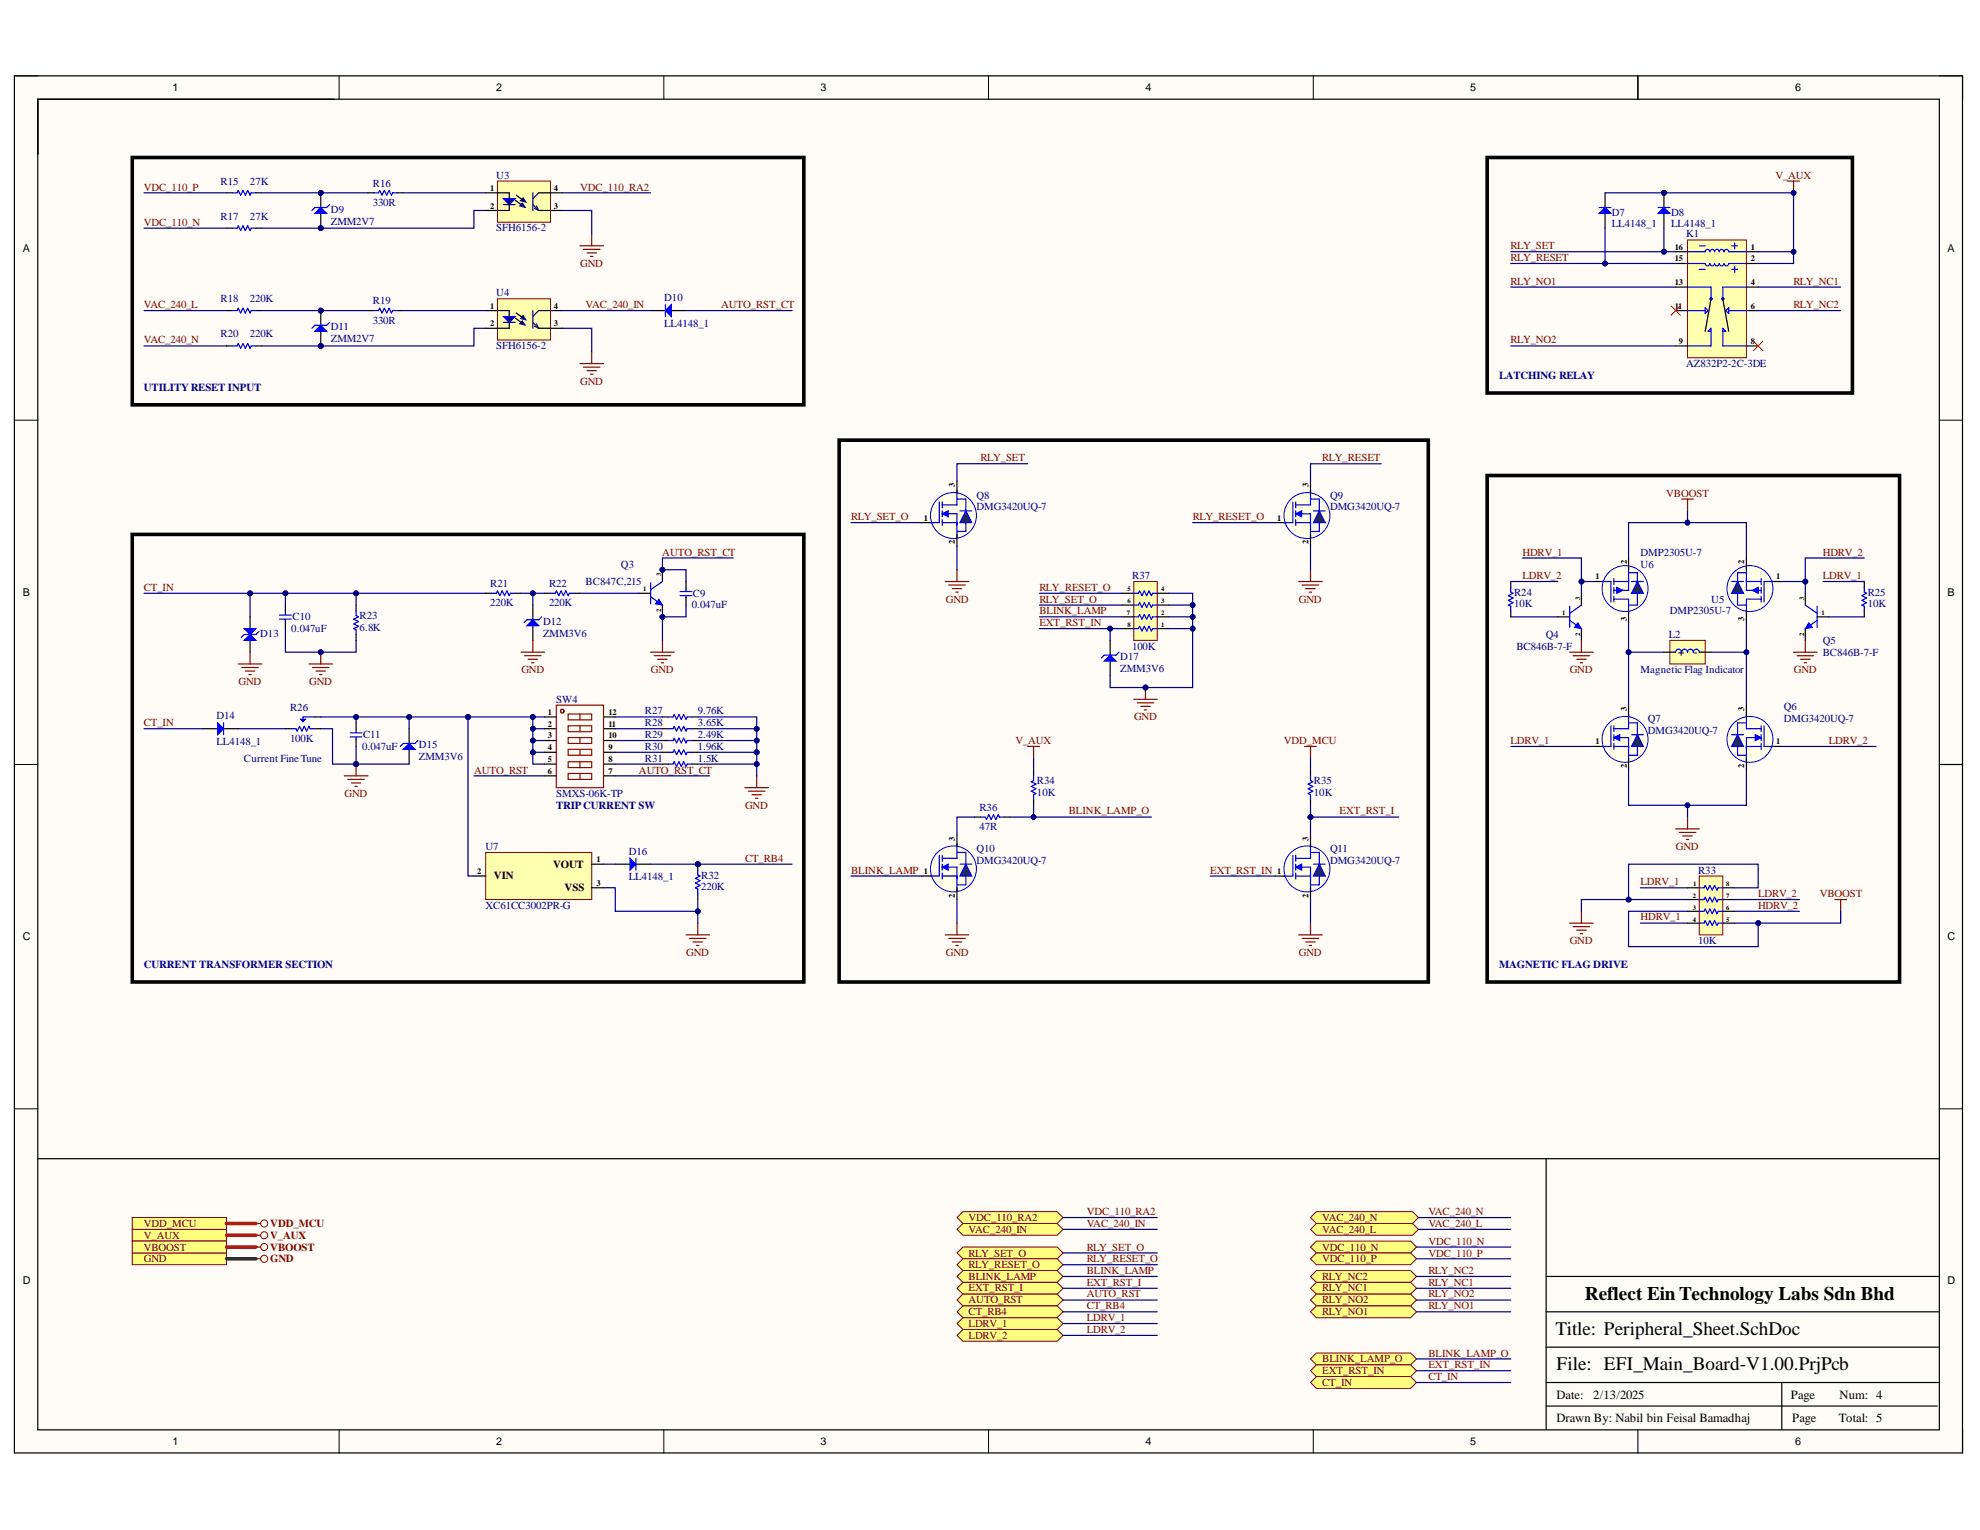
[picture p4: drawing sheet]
<svg xmlns="http://www.w3.org/2000/svg" width="279mm" height="216mm" viewBox="0 0 279 216" stroke-linecap="round" stroke-linejoin="round" font-family="sans-serif">
<defs><g id="words">
<g font-size="2.7">
<text x="223.6" y="183.5">Reflect Ein Technology Labs Sdn Bhd</text>
<text x="219.5" y="188.3">Title: Peripheral_Sheet.SchDoc</text>
<text x="219.7" y="193.3">File: EFI_Main_Board-V1.00.PrjPcb</text>
</g>
<g font-size="1.8">
<text x="219.7" y="197.4">Date:</text>
<text x="224.8" y="197.4">2/13/2025</text>
<text x="252.7" y="197.4">Page</text>
<text x="259.6" y="197.4">Num: 4</text>
<text x="219.7" y="200.7">Drawn By: Nabil bin Feisal Bamadhaj</text>
<text x="252.9" y="200.7">Page</text>
<text x="259.5" y="200.7">Total: 5</text>
</g>
<g font-size="1.5">
<text x="24.4" y="12.9">1</text>
<text x="70" y="12.9">2</text>
<text x="115.8" y="12.9">3</text>
<text x="161.6" y="12.9">4</text>
<text x="207.5" y="12.9">5</text>
<text x="253.3" y="12.9">6</text>
<text x="3.2" y="35.5">A</text>
<text x="274.8" y="35.5">A</text>
<text x="3.2" y="84.1">B</text>
<text x="274.8" y="84.1">B</text>
<text x="236.8" y="92.5">+</text>
<text x="239" y="92.5">-</text>
<text x="69.7" y="124.1">VIN</text>
<text x="78.1" y="122.4">VOUT</text>
<text x="79.7" y="125.7">VSS</text>
<text x="3.2" y="132.7">C</text>
<text x="274.8" y="132.7">C</text>
<text x="3.2" y="181.2">D</text>
<text x="274.8" y="181.2">D</text>
<text x="24.4" y="203.9">1</text>
<text x="70" y="203.9">2</text>
<text x="115.8" y="203.9">3</text>
<text x="161.6" y="203.9">4</text>
<text x="207.5" y="203.9">5</text>
<text x="253.3" y="203.9">6</text>
</g>
<g font-size="1.5" fill="#800000">
<text x="20.3" y="26.9">VDC_110_P</text>
<text x="81.9" y="26.9">VDC_110_RA2</text>
<text x="250.5" y="25.2">V_AUX</text>
<text x="20.3" y="31.9">VDC_110_N</text>
<text x="213.1" y="35.2">RLY_SET</text>
<text x="81.9" y="37.6">GND</text>
<text x="213.1" y="36.9">RLY_RESET</text>
<text x="213.1" y="40.2">RLY_NO1</text>
<text x="253.1" y="40.2">RLY_NC1</text>
<text x="20.3" y="43.5">VAC_240_L</text>
<text x="82.6" y="43.5">VAC_240_IN</text>
<text x="101.8" y="43.5">AUTO_RST_CT</text>
<text x="253.1" y="43.5">RLY_NC2</text>
<text x="20.3" y="48.5">VAC_240_N</text>
<text x="213.1" y="48.5">RLY_NO2</text>
<text x="81.9" y="54.3">GND</text>
<text x="138.4" y="65.1">RLY_SET</text>
<text x="186.6" y="65.1">RLY_RESET</text>
<text x="235.1" y="70.1">VBOOST</text>
<text x="120.1" y="73.4">RLY_SET_O</text>
<text x="168.3" y="73.4">RLY_RESET_O</text>
<text x="20.3" y="83.4">CT_IN</text>
<text x="93.5" y="78.4">AUTO_RST_CT</text>
<text x="146.7" y="83.4">RLY_RESET_O</text>
<text x="214.8" y="81.7">LDRV_2</text>
<text x="214.8" y="78.4">HDRV_1</text>
<text x="257.2" y="81.7">LDRV_1</text>
<text x="257.2" y="78.4">HDRV_2</text>
<text x="133.5" y="85.1">GND</text>
<text x="146.7" y="86.7">BLINK_LAMP</text>
<text x="146.7" y="88.4">EXT_RST_IN</text>
<text x="146.7" y="85.1">RLY_SET_O</text>
<text x="183.3" y="85.1">GND</text>
<text x="73.6" y="95">GND</text>
<text x="91.9" y="95">GND</text>
<text x="221.5" y="95">GND</text>
<text x="253.2" y="95">GND</text>
<text x="33.7" y="96.7">GND</text>
<text x="43.6" y="96.7">GND</text>
<text x="160" y="101.6">GND</text>
<text x="20.3" y="102.5">CT_IN</text>
<text x="143.3" y="104.9">V_AUX</text>
<text x="181.2" y="104.9">VDD_MCU</text>
<text x="213.1" y="104.9">LDRV_1</text>
<text x="258.1" y="104.9">LDRV_2</text>
<text x="48.6" y="112.5">GND</text>
<text x="66.9" y="109.2">AUTO_RST</text>
<text x="90.2" y="109.2">AUTO_RST_CT</text>
<text x="105.1" y="114.2">GND</text>
<text x="150.8" y="114.9">BLINK_LAMP_O</text>
<text x="189" y="114.9">EXT_RST_I</text>
<text x="236.5" y="119.9">GND</text>
<text x="105.1" y="121.6">CT_RB4</text>
<text x="120.1" y="123.3">BLINK_LAMP</text>
<text x="170.8" y="123.3">EXT_RST_IN</text>
<text x="231.5" y="124.9">LDRV_1</text>
<text x="231.5" y="129.9">HDRV_1</text>
<text x="248.1" y="126.6">LDRV_2</text>
<text x="248.1" y="128.3">HDRV_2</text>
<text x="256.8" y="126.6">VBOOST</text>
<text x="96.8" y="134.9">GND</text>
<text x="133.5" y="134.9">GND</text>
<text x="183.3" y="134.9">GND</text>
<text x="221.5" y="133.3">GND</text>
<text x="20.3" y="173.1">VDD_MCU</text>
<text x="38.1" y="173.1">VDD_MCU</text>
<text x="136.7" y="172.3">VDC_110_RA2</text>
<text x="136.7" y="173.9">VAC_240_IN</text>
<text x="153.3" y="173.1">VAC_240_IN</text>
<text x="153.3" y="171.5">VDC_110_RA2</text>
<text x="186.6" y="172.3">VAC_240_N</text>
<text x="186.6" y="173.9">VAC_240_L</text>
<text x="201.6" y="173.1">VAC_240_L</text>
<text x="201.6" y="171.5">VAC_240_N</text>
<text x="20.3" y="178.1">GND</text>
<text x="20.3" y="174.8">V_AUX</text>
<text x="20.3" y="176.5">VBOOST</text>
<text x="38.1" y="178.1">GND</text>
<text x="38.1" y="174.8">V_AUX</text>
<text x="38.1" y="176.5">VBOOST</text>
<text x="136.7" y="177.3">RLY_SET_O</text>
<text x="136.7" y="178.9">RLY_RESET_O</text>
<text x="153.3" y="176.5">RLY_SET_O</text>
<text x="153.3" y="178.1">RLY_RESET_O</text>
<text x="153.3" y="179.8">BLINK_LAMP</text>
<text x="186.6" y="176.5">VDC_110_N</text>
<text x="186.6" y="178.1">VDC_110_P</text>
<text x="201.6" y="177.3">VDC_110_P</text>
<text x="201.6" y="175.6">VDC_110_N</text>
<text x="201.6" y="179.8">RLY_NC2</text>
<text x="136.7" y="180.6">BLINK_LAMP</text>
<text x="136.7" y="182.2">EXT_RST_I</text>
<text x="136.7" y="183.9">AUTO_RST</text>
<text x="136.7" y="185.6">CT_RB4</text>
<text x="153.3" y="181.5">EXT_RST_I</text>
<text x="153.3" y="183.1">AUTO_RST</text>
<text x="153.3" y="184.8">CT_RB4</text>
<text x="186.6" y="180.6">RLY_NC2</text>
<text x="186.6" y="182.2">RLY_NC1</text>
<text x="186.6" y="183.9">RLY_NO2</text>
<text x="186.6" y="185.6">RLY_NO1</text>
<text x="201.6" y="184.8">RLY_NO1</text>
<text x="201.6" y="183.1">RLY_NO2</text>
<text x="201.6" y="181.5">RLY_NC1</text>
<text x="136.7" y="187.2">LDRV_1</text>
<text x="136.7" y="188.9">LDRV_2</text>
<text x="153.3" y="188.1">LDRV_2</text>
<text x="153.3" y="186.5">LDRV_1</text>
<text x="201.6" y="191.4">BLINK_LAMP_O</text>
<text x="186.6" y="192.2">BLINK_LAMP_O</text>
<text x="186.6" y="193.9">EXT_RST_IN</text>
<text x="186.6" y="195.6">CT_IN</text>
<text x="201.6" y="193">EXT_RST_IN</text>
<text x="201.6" y="194.7">CT_IN</text>
</g>
<g font-size="1.5" fill="#000080">
<text x="31.1" y="26">R15</text>
<text x="35.3" y="26">27K</text>
<text x="52.6" y="26.4">R16</text>
<text x="52.6" y="29">330R</text>
<text x="70" y="25.2">U3</text>
<text x="31.1" y="31">R17</text>
<text x="35.3" y="31">27K</text>
<text x="46.7" y="30">D9</text>
<text x="46.7" y="31.7">ZMM2V7</text>
<text x="70" y="32.6">SFH6156-2</text>
<text x="227.4" y="30.4">D7</text>
<text x="227.4" y="32.1">LL4148_1</text>
<text x="235.8" y="30.4">D8</text>
<text x="235.8" y="32.1">LL4148_1</text>
<text x="237.9" y="33.5">K1</text>
<text x="70" y="41.8">U4</text>
<text x="31.1" y="47.6">R20</text>
<text x="31.1" y="42.6">R18</text>
<text x="35.3" y="47.6">220K</text>
<text x="35.3" y="42.6">220K</text>
<text x="46.7" y="46.6">D11</text>
<text x="52.6" y="43">R19</text>
<text x="52.6" y="45.7">330R</text>
<text x="93.7" y="42.5">D10</text>
<text x="93.7" y="46.2">LL4148_1</text>
<text x="46.7" y="48.3">ZMM2V7</text>
<text x="70" y="49.3">SFH6156-2</text>
<text x="211.5" y="53.4">LATCHING RELAY</text>
<text x="237.9" y="51.8">AZ832P2-2C-3DE</text>
<text x="20.3" y="55.1">UTILITYRESET INPUT</text>
<text x="137.8" y="70.4">Q8</text>
<text x="137.8" y="72">DMG3420UQ-7</text>
<text x="187.7" y="70.4">Q9</text>
<text x="187.7" y="72">DMG3420UQ-7</text>
<text x="69.2" y="82.9">R21</text>
<text x="77.5" y="82.9">R22</text>
<text x="82.6" y="82.5">BC847C,215</text>
<text x="87.6" y="80.1">Q3</text>
<text x="159.8" y="81.7">R37</text>
<text x="231.5" y="80.1">U6</text>
<text x="231.5" y="78.4">DMP2305U-7</text>
<text x="36.7" y="89.9">D13</text>
<text x="41.1" y="89.2">0.047uF</text>
<text x="41.3" y="87.5">C10</text>
<text x="50.7" y="87.4">R23</text>
<text x="50.7" y="89">6.8K</text>
<text x="69.2" y="85.5">220K</text>
<text x="76.6" y="88.2">D12</text>
<text x="76.6" y="89.9">ZMM3V6</text>
<text x="77.5" y="85.5">220K</text>
<text x="97.6" y="85.8">0.047uF</text>
<text x="97.8" y="84.2">C9</text>
<text x="213.7" y="84.1">R24</text>
<text x="213.7" y="85.7">10K</text>
<text x="235.6" y="86.7">DMP2305U-7</text>
<text x="241.5" y="85.1">U5</text>
<text x="263.6" y="84.1">R25</text>
<text x="263.6" y="85.7">10K</text>
<text x="158.1" y="93.2">D17</text>
<text x="158.1" y="94.9">ZMM3V6</text>
<text x="159.8" y="91.7">100K</text>
<text x="214" y="91.7">BC846B-7-F</text>
<text x="218.1" y="90.1">Q4</text>
<text x="231.5" y="95">Magnetic Flag Indicator</text>
<text x="235.5" y="90.1">L2</text>
<text x="257.2" y="90.8">Q5</text>
<text x="257.2" y="92.5">BC846B-7-F</text>
<text x="30.5" y="101.5">D14</text>
<text x="40.9" y="100.3">R26</text>
<text x="78.5" y="99.2">SW4</text>
<text x="91" y="100.8">R27</text>
<text x="98.5" y="100.8">9.76K</text>
<text x="232.5" y="101.9">Q7</text>
<text x="251.7" y="100.2">Q6</text>
<text x="251.7" y="101.9">DMG3420UQ-7</text>
<text x="30.5" y="105.1">LL4148_1</text>
<text x="34.4" y="107.5">Current Fine Tune</text>
<text x="40.9" y="104.7">100K</text>
<text x="51.1" y="105.8">0.047uF</text>
<text x="51.3" y="104.2">C11</text>
<text x="59.1" y="105.6">D15</text>
<text x="59.1" y="107.3">ZMM3V6</text>
<text x="91" y="105.8">R30</text>
<text x="91" y="102.5">R28</text>
<text x="91" y="104.2">R29</text>
<text x="91" y="107.5">R31</text>
<text x="98.5" y="105.8">1.96K</text>
<text x="98.5" y="102.5">3.65K</text>
<text x="98.5" y="104.2">2.49K</text>
<text x="98.5" y="107.5">1.5K</text>
<text x="232.5" y="103.6">DMG3420UQ-7</text>
<text x="78.5" y="112.5">SMXS-06K-TP</text>
<text x="146.3" y="110.6">R34</text>
<text x="146.3" y="112.3">10K</text>
<text x="185.4" y="110.6">R35</text>
<text x="185.4" y="112.3">10K</text>
<text x="68.5" y="119.9">U7</text>
<text x="78.5" y="114.2">TRIPCURRENT SW</text>
<text x="138.2" y="114.4">R36</text>
<text x="138.2" y="117.1">47R</text>
<text x="88.7" y="120.6">D16</text>
<text x="88.7" y="124.2">LL4148_1</text>
<text x="99" y="124">R32</text>
<text x="99" y="125.6">220K</text>
<text x="137.8" y="120.2">Q10</text>
<text x="137.8" y="121.9">DMG3420UQ-7</text>
<text x="187.7" y="120.2">Q11</text>
<text x="187.7" y="121.9">DMG3420UQ-7</text>
<text x="239.6" y="123.3">R33</text>
<text x="68.5" y="128.3">XC61CC3002PR-G</text>
<text x="20.3" y="136.6">CURRENT TRANSFORMER SECTION</text>
<text x="211.5" y="136.6">MAGNETIC FLAG DRIVE</text>
<text x="239.6" y="133.3">10K</text>
</g>
<g font-size="1.2">
<text x="69.2" y="26.9">1</text>
<text x="69.2" y="29.4">2</text>
<text x="78.2" y="29.4">3</text>
<text x="78.2" y="26.9">4</text>
<text x="236.3" y="35.3">16</text>
<text x="247.1" y="35.3">1</text>
<text x="236.3" y="36.9">15</text>
<text x="236.3" y="40.3">13</text>
<text x="247.1" y="36.9">2</text>
<text x="247.1" y="40.3">4</text>
<text x="69.2" y="43.6">1</text>
<text x="69.2" y="46">2</text>
<text x="78.2" y="46">3</text>
<text x="78.2" y="43.6">4</text>
<text x="236.3" y="43.6">11</text>
<text x="247.1" y="43.6">6</text>
<text x="236.9" y="48.5">9</text>
<text x="247.1" y="48.5">8</text>
<text x="134.7" y="68.8" transform="rotate(-90 134.7 68.8)">3</text>
<text x="184.6" y="68.8" transform="rotate(-90 184.6 68.8)">3</text>
<text x="130.3" y="73.5">1</text>
<text x="134.7" y="76.8" transform="rotate(-90 134.7 76.8)">2</text>
<text x="180.2" y="73.5">1</text>
<text x="184.6" y="76.8" transform="rotate(-90 184.6 76.8)">2</text>
<text x="225.2" y="81.8">1</text>
<text x="229.6" y="79.6" transform="rotate(-90 229.6 79.6)">2</text>
<text x="246.1" y="79.6" transform="rotate(-90 246.1 79.6)">2</text>
<text x="250.6" y="81.8">1</text>
<text x="229.6" y="87.6" transform="rotate(-90 229.6 87.6)">3</text>
<text x="246.1" y="87.6" transform="rotate(-90 246.1 87.6)">3</text>
<text x="77.3" y="100.9">1</text>
<text x="85.9" y="100.9">12</text>
<text x="229.6" y="100.4" transform="rotate(-90 229.6 100.4)">3</text>
<text x="246.1" y="100.4" transform="rotate(-90 246.1 100.4)">3</text>
<text x="77.3" y="107.6">5</text>
<text x="77.3" y="105.9">4</text>
<text x="77.3" y="104.2">3</text>
<text x="77.3" y="102.6">2</text>
<text x="85.9" y="107.6">8</text>
<text x="85.9" y="105.9">9</text>
<text x="85.9" y="104.2">10</text>
<text x="85.9" y="102.6">11</text>
<text x="225.2" y="105">1</text>
<text x="250.6" y="105">1</text>
<text x="77.3" y="109.2">6</text>
<text x="85.9" y="109.2">7</text>
<text x="229.6" y="108.3" transform="rotate(-90 229.6 108.3)">2</text>
<text x="246.1" y="108.3" transform="rotate(-90 246.1 108.3)">2</text>
<text x="134.7" y="118.6" transform="rotate(-90 134.7 118.6)">3</text>
<text x="184.6" y="118.6" transform="rotate(-90 184.6 118.6)">3</text>
<text x="67.3" y="123.3">2</text>
<text x="84.2" y="125">3</text>
<text x="84.2" y="121.7">1</text>
<text x="130.3" y="123.3">1</text>
<text x="180.2" y="123.3">1</text>
<text x="134.7" y="126.7" transform="rotate(-90 134.7 126.7)">2</text>
<text x="184.6" y="126.7" transform="rotate(-90 184.6 126.7)">2</text>
</g>
<g font-size=".9">
<text x="90.8" y="83.5">1</text>
<text x="93.3" y="81.3" transform="rotate(-90 93.3 81.3)">3</text>
<text x="159.1" y="83.5">5</text>
<text x="163.8" y="83.5">4</text>
<text x="93.3" y="86.4" transform="rotate(-90 93.3 86.4)">2</text>
<text x="159" y="86.8">7</text>
<text x="159.1" y="88.5">8</text>
<text x="159.1" y="85.2">6</text>
<text x="163.8" y="88.5">1</text>
<text x="163.8" y="86.8">2</text>
<text x="163.8" y="85.2">3</text>
<text x="220.4" y="86.8">1</text>
<text x="223" y="89.8" transform="rotate(-90 223 89.8)">2</text>
<text x="223" y="84.7" transform="rotate(-90 223 84.7)">3</text>
<text x="254.6" y="89.8" transform="rotate(-90 254.6 89.8)">2</text>
<text x="254.6" y="84.7" transform="rotate(-90 254.6 84.7)">3</text>
<text x="257" y="86.8">1</text>
<text x="238.9" y="125.1">1</text>
<text x="243.6" y="125.1">8</text>
<text x="238.9" y="126.8">2</text>
<text x="238.9" y="128.4">3</text>
<text x="238.9" y="130.1">4</text>
<text x="243.6" y="126.8">7</text>
<text x="243.6" y="128.4">6</text>
<text x="243.6" y="130.1">5</text>
</g>
</g></defs>
<g fill="#fffcf8">
<path d="M2 10.7h275v194.4h-275z" fill-rule="evenodd"/>
<path d="M5.4 14h268.2v187.7h-268.2z" fill-rule="evenodd"/>
</g>
<g fill="none" stroke="#000" stroke-width=".14">
<path d="M2 10.7h3.4M47.9 10.7v3.3M93.7 10.7v3.3M139.5 10.7v3.3M185.3 10.7v3.3M231.1 10.7v3.3M273.6 10.7h3.4v3.3M2 59.3h3.4M273.6 59.3h3.4M2 107.9h3.4M273.6 107.9h3.4M2 156.5h3.4"/>
<path d="M273.6 156.5h3.4M47.9 201.7v3.4M93.7 201.7v3.4M139.5 201.7v3.4M185.3 201.7v3.4M231.1 201.7v3.4M277 201.7v3.4"/>
</g>
<path d="M2 10.7h274.9v194.3h-274.9zM5.3 14h268.4v187.8h-268.4zM231.1 10.7v3.3M273.7 107.9h3.3M273.7 163.5h-55.5v38.2M218.2 198.4h55.2M218.2 195.1h55.3M218.2 190.1h55.3M218.2 185.1h55.3M218.2 180.1h55.3M251.4 195.1v6.6" fill="none" stroke="#000" stroke-width=".17"/>
<path d="M43.6 93.7h3.3M44.1 94.2h2.3M44.6 94.7h1.3M45.1 95.2h.3M45.3 92v1.7" fill="none" stroke="#800000" stroke-width=".17"/>
<circle cx="45.3" cy="92" r=".33" fill="#000080"/>
<circle cx="45.3" cy="92" r=".33" fill="none" stroke="#000080" stroke-width=".14"/>
<path d="M28.6 102.8h2.1M31.5 102.8h2.1" fill="none" stroke="#000" stroke-width=".17"/>
<path d="M30.7 102l.8 .8-.8 .9z" fill="#00f"/>
<path d="M30.7 102l.8 .8-.8 .9zM31.5 102v1.7" fill="none" stroke="#00f" stroke-width=".17"/>
<path d="M33.6 93.7h3.3M34.1 94.2h2.3M34.6 94.7h1.3M35.1 95.2h.4M35.3 92v1.7" fill="none" stroke="#800000" stroke-width=".17"/>
<path d="M75.2 85.4v2.1M75.2 88.3v2.1" fill="none" stroke="#000" stroke-width=".17"/>
<path d="M74.4 88.3l.8-.8 .8 .8z" fill="#00f"/>
<path d="M74.4 88.3l.8-.8 .8 .8zM76.4 87l-.4 .5h-1.6l-.5 .4M41.1 102.8h.7l.1 .4 .4-.7 .3 .7 .3-.7 .4 .7 .3-.7 .2 .3h.6M44.4 101.2h-1.6v.6" fill="none" stroke="#00f" stroke-width=".17"/>
<path d="M73.5 92h3.3M74 92.5h2.4M74.5 93h1.4M75 93.5h.4M75.2 90.4v1.6M91.8 92h3.3M92.3 92.5h2.3M92.8 93h1.3M93.3 93.5h.3M93.5 90.4v1.6" fill="none" stroke="#800000" stroke-width=".17"/>
<path d="M40.3 102.8h.8M44.4 102.8h.9" fill="none" stroke="#000" stroke-width=".17"/>
<path d="M42.4 101.5h.7l-.3 .3z" fill="#00f"/>
<path d="M42.4 101.5h.7l-.3 .3z" fill="none" stroke="#00f" stroke-width=".17"/>
<g fill="none" stroke="#000" stroke-width=".17">
<path d="M44.4 101.2h.9M57.7 102.8v2.1M57.7 105.7v2.1M76.8 101.2h1.7M76.8 109.5h1.7M76.8 107.8h1.7M76.8 106.2h1.7M76.8 104.5h1.7M76.8 102.8h1.7M85.2 101.2h1.6M85.2 109.5h1.6M85.2 107.8h1.6"/>
<path d="M85.2 106.2h1.6M85.2 104.5h1.6M85.2 102.8h1.6"/>
</g>
<g fill="none" stroke="#a00000" stroke-width=".17">
<path d="M78.5 99.5h6.7v11.6h-6.7zM80.2 105.7h3.3v.9h-3.3zM80.2 100.8h3.3v.8h-3.3zM80.2 104.1h3.3v.8h-3.3zM80.2 102.4h3.3v.8h-3.3zM80.2 109.1h3.3v.9h-3.3zM80.2 107.5h3.3v.8h-3.3zM81.8 100.8v.8M81.8 102.4v.8M81.8 104.1v.8M81.8 105.7v.9M81.8 107.5v.8"/>
<path d="M81.8 109.1v.9"/>
<circle cx="79.3" cy="100.3" r=".25"/>
</g>
<path d="M105.1 111.1h3.3M105.6 111.6h2.3M106.1 112.1h1.3M106.6 112.6h.3M106.8 109.5v1.6" fill="none" stroke="#800000" stroke-width=".17"/>
<path d="M56.9 105.7l.8-.8 .9 .8z" fill="#00f"/>
<path d="M56.9 105.7l.8-.8 .9 .8zM59 104.5l-.4 .4h-1.7l-.4 .4" fill="none" stroke="#00f" stroke-width=".17"/>
<path d="M48.6 109.5h3.3M49.1 110h2.3M49.6 110.5h1.3M50.1 111h.3M50.2 107.8v1.7" fill="none" stroke="#800000" stroke-width=".17"/>
<circle cx="50.2" cy="107.8" r=".33" fill="#000080"/>
<circle cx="50.2" cy="107.8" r=".33" fill="none" stroke="#000080" stroke-width=".14"/>
<path d="M86.8 121.9h2.1M89.7 121.9h2.1" fill="none" stroke="#000" stroke-width=".17"/>
<path d="M88.9 121.1l.8 .8-.8 .9z" fill="#00f"/>
<path d="M88.9 121.1l.8 .8-.8 .9zM89.7 121.1v1.7" fill="none" stroke="#00f" stroke-width=".17"/>
<path d="M96.8 131.9h3.3M97.3 132.4h2.3M97.8 132.9h1.3M98.3 133.4h.3M98.5 130.3v1.6" fill="none" stroke="#800000" stroke-width=".17"/>
<path d="M70.2 42.2h7.5v5.8h-7.5z" fill-rule="evenodd" fill="#ffffb0"/>
<path d="M70.2 42.2h7.5v5.8h-7.5z" fill="none" stroke="#800000" stroke-width=".14"/>
<path d="M68.5 43.8h1.7M68.5 46.3h1.7M72.7 44.9l.8 .6" fill="none" stroke="#000" stroke-width=".17"/>
<path d="M73.3 45.7l.4-.4-.2 .2 .2-.2 .4 .6z" fill-rule="evenodd" fill="#0c0087"/>
<path d="M73.3 45.7l.4-.4-.2 .2 .2-.2 .4 .6z" fill="none" stroke="#0c0087" stroke-width=".14"/>
<path d="M73.4 44.9l.4-.3-.2 .2 .2-.2 .4 .5z" fill-rule="evenodd" fill="#0c0087"/>
<path d="M73.4 44.9l.4-.3-.2 .2 .2-.2 .4 .5z" fill="none" stroke="#0c0087" stroke-width=".14"/>
<path d="M70.2 43.8h1.7v.9M72.9 44.2l.7 .6" fill="none" stroke="#000" stroke-width=".17"/>
<path d="M71 44.7h1.7l-.8 .8z" fill="#0c0087"/>
<path d="M71 44.7h1.7l-.8 .8z" fill="none" stroke="#00f" stroke-width=".17"/>
<path d="M71 45.5h1.7M75.2 43.8v2.5M75.2 45.5l.8 .8M75.4 46l.6 .3M75.7 45.7l.3 .6M76 43.8l-.8 .9" fill="none" stroke="#11037f" stroke-width=".17"/>
<path d="M71.9 45.5v.8h-1.7M76 46.3h3.3M76 43.8h3.3M91.8 43.8h2.1M94.7 43.8h2.1" fill="none" stroke="#000" stroke-width=".17"/>
<path d="M81.8 51.3h3.4M82.3 51.8h2.4M82.8 52.3h1.4M83.3 52.8h.4M83.5 49.6v1.7" fill="none" stroke="#800000" stroke-width=".17"/>
<path d="M93.9 43.8l.8-.8v1.7z" fill="#00f"/>
<path d="M93.9 43.8l.8-.8v1.7zM93.9 43v1.7" fill="none" stroke="#00f" stroke-width=".17"/>
<circle cx="45.3" cy="48.8" r=".33" fill="#000080"/>
<circle cx="45.3" cy="48.8" r=".33" fill="none" stroke="#000080" stroke-width=".14"/>
<circle cx="45.3" cy="43.8" r=".33" fill="#000080"/>
<circle cx="45.3" cy="43.8" r=".33" fill="none" stroke="#000080" stroke-width=".14"/>
<path d="M45.3 46.7v2.1" fill="none" stroke="#000" stroke-width=".17"/>
<circle cx="45.3" cy="48.8" r=".33" fill="#000080"/>
<circle cx="45.3" cy="48.8" r=".33" fill="none" stroke="#000080" stroke-width=".14"/>
<path d="M45.3 43.8v2.1" fill="none" stroke="#000" stroke-width=".17"/>
<circle cx="45.3" cy="43.8" r=".33" fill="#000080"/>
<circle cx="45.3" cy="43.8" r=".33" fill="none" stroke="#000080" stroke-width=".14"/>
<path d="M44.4 46.7l.9-.8 .8 .8z" fill="#00f"/>
<path d="M44.4 46.7l.9-.8 .8 .8zM46.5 45.5l-.4 .4h-1.7l-.4 .4" fill="none" stroke="#00f" stroke-width=".17"/>
<path d="M70.2 25.5h7.5v5.9h-7.5z" fill-rule="evenodd" fill="#ffffb0"/>
<path d="M70.2 25.5h7.5v5.9h-7.5z" fill="none" stroke="#800000" stroke-width=".14"/>
<path d="M68.5 27.2h1.7M68.5 29.7h1.7M72.7 28.3l.8 .6" fill="none" stroke="#000" stroke-width=".17"/>
<path d="M73.3 29.1l.4-.4-.2 .2 .2-.2 .4 .6z" fill-rule="evenodd" fill="#0c0087"/>
<path d="M73.3 29.1l.4-.4-.2 .2 .2-.2 .4 .6z" fill="none" stroke="#0c0087" stroke-width=".14"/>
<path d="M73.4 28.3l.4-.4-.2 .2 .2-.2 .4 .6z" fill-rule="evenodd" fill="#0c0087"/>
<path d="M73.4 28.3l.4-.4-.2 .2 .2-.2 .4 .6z" fill="none" stroke="#0c0087" stroke-width=".14"/>
<path d="M70.2 27.2h1.7v.8M72.9 27.5l.7 .6" fill="none" stroke="#000" stroke-width=".17"/>
<path d="M71 28h1.7l-.8 .9z" fill="#0c0087"/>
<path d="M71 28h1.7l-.8 .9z" fill="none" stroke="#00f" stroke-width=".17"/>
<path d="M71 28.9h1.7M75.2 27.2v2.5M75.2 28.9l.8 .8M75.4 29.4l.6 .3M75.7 29.1l.3 .6M76 27.2l-.8 .8" fill="none" stroke="#11037f" stroke-width=".17"/>
<path d="M71.9 28.9v.8h-1.7M76 29.7h3.3M76 27.2h3.3" fill="none" stroke="#000" stroke-width=".17"/>
<path d="M81.8 34.7h3.4M82.3 35.2h2.4M82.8 35.7h1.4M83.3 36.2h.4M83.5 33v1.7" fill="none" stroke="#800000" stroke-width=".17"/>
<circle cx="45.3" cy="32.2" r=".33" fill="#000080"/>
<circle cx="45.3" cy="32.2" r=".33" fill="none" stroke="#000080" stroke-width=".14"/>
<circle cx="45.3" cy="27.2" r=".33" fill="#000080"/>
<circle cx="45.3" cy="27.2" r=".33" fill="none" stroke="#000080" stroke-width=".14"/>
<path d="M45.3 30.1v2.1" fill="none" stroke="#000" stroke-width=".17"/>
<circle cx="45.3" cy="32.2" r=".33" fill="#000080"/>
<circle cx="45.3" cy="32.2" r=".33" fill="none" stroke="#000080" stroke-width=".14"/>
<path d="M45.3 27.2v2.1" fill="none" stroke="#000" stroke-width=".17"/>
<circle cx="45.3" cy="27.2" r=".33" fill="#000080"/>
<circle cx="45.3" cy="27.2" r=".33" fill="none" stroke="#000080" stroke-width=".14"/>
<path d="M44.4 30.1l.9-.8 .8 .8z" fill="#00f"/>
<path d="M44.4 30.1l.9-.8 .8 .8zM46.5 28.9l-.4 .4h-1.7l-.4 .4" fill="none" stroke="#00f" stroke-width=".17"/>
<path d="M238.1 33.9h8.3v16.6h-8.3z" fill-rule="evenodd" fill="#ffffb0"/>
<path d="M238.1 33.9h8.3v16.6h-8.3z" fill="none" stroke="#800000" stroke-width=".14"/>
<path d="M236.5 35.5h1.6M236.5 37.2h1.6M246.4 35.5h1.7M246.4 37.2h1.7M236.5 40.5h1.6M236.5 48.8h1.6M236.5 43.8h1.6M241.4 42.2l-.8 4.5M243.1 42.2l.8 4.5M246.4 40.5h1.7M246.4 48.8h1.7M246.4 43.8h1.7" fill="none" stroke="#000" stroke-width=".17"/>
<g fill="none" stroke="#00f" stroke-width=".17">
<path d="M238.1 35.5h2.5a.33 .33 0 0 1 .4-.3 .33 .33 0 0 1 .3 .3 .33 .33 0 0 1 .3-.3 .33 .33 0 0 1 .3 .3 .33 .33 0 0 1 .4-.3 .33 .33 0 0 1 .3 .3 .33 .33 0 0 1 .3-.3 .33 .33 0 0 1 .4 .3 .33 .33 0 0 1 .3-.3 .33 .33 0 0 1 .3 .3h2.5M238.1 37.2h2.5a.33 .33 0 0 0 .4 .3 .33 .33 0 0 0 .3-.3 .33 .33 0 0 0 .3 .3 .33 .33 0 0 0 .3-.3 .33 .33 0 0 0 .4 .3 .33 .33 0 0 0 .3-.3 .33 .33 0 0 0 .3 .3 .33 .33 0 0 0 .4-.3 .33 .33 0 0 0 .3 .3 .33 .33 0 0 0 .3-.3h2.5M239.8 34.7h.8M239.8 38h.8M244.4 34.7h.8M244.4 38h.8M244.8 34.3v.8M244.8 37.6v.8M238.1 40.5h3.3v1.7M238.1 43.8h2.5M240.6 43.4l.4 .4-.4 .5zM241.4 46.7h-.4l.4-.4v2.5h-3.3"/>
<path d="M243.1 46.7h.4l-.4-.4v2.5h3.3M243.5 43.8l.4-.4v.9zM243.9 43.8h2.5M246.4 40.5h-3.3v1.7"/>
<circle cx="241.4" cy="42.2" r=".14"/>
<circle cx="243.1" cy="42.2" r=".14"/>
</g>
<circle cx="234.8" cy="27.2" r=".33" fill="#000080"/>
<circle cx="234.8" cy="27.2" r=".33" fill="none" stroke="#000080" stroke-width=".14"/>
<path d="M234.8 27.2v2.1M234.8 30.1v2.1" fill="none" stroke="#000" stroke-width=".17"/>
<circle cx="234.8" cy="27.2" r=".33" fill="#000080"/>
<circle cx="234.8" cy="27.2" r=".33" fill="none" stroke="#000080" stroke-width=".14"/>
<path d="M234.8 29.3l.8 .8h-1.6z" fill="#00f"/>
<path d="M234 29.3h1.6M234.8 29.3l.8 .8h-1.6z" fill="none" stroke="#00f" stroke-width=".17"/>
<path d="M226.5 27.2v2.1M226.5 30.1v2.1" fill="none" stroke="#000" stroke-width=".17"/>
<path d="M225.7 30.1l.8-.8 .8 .8z" fill="#00f"/>
<path d="M225.7 30.1l.8-.8 .8 .8zM225.7 29.3h1.6" fill="none" stroke="#00f" stroke-width=".17"/>
<path d="M235.8 43.2l1.3 1.3M237.1 43.2l-1.3 1.3M247.4 48.2l1.4 1.3M248.8 48.2l-1.4 1.3" fill="none" stroke="#f00" stroke-width=".14"/>
<path d="M237.3 70.4h1.7M238.1 70.4v1.7M236.5 117h3.3M237 117.5h2.3M237.5 118h1.3M238 118.5h.3M238.1 115.3v1.7" fill="none" stroke="#800000" stroke-width=".17"/>
<path d="M239.8 123.6h3.3v8.3h-3.3z" fill-rule="evenodd" fill="#ffffb0"/>
<path d="M239.8 123.6h3.3v8.3h-3.3z" fill="none" stroke="#800000" stroke-width=".14"/>
<path d="M219.8 87h1.7M223.2 83.7v1.7M223.2 88.7v1.7M238.1 125.3h1.7M238.1 126.9h1.7M238.1 128.6h1.7M238.1 130.3h1.7M243.1 125.3h1.7M243.1 126.9h1.7M243.1 128.6h1.7M243.1 130.3h1.7" fill="none" stroke="#000" stroke-width=".17"/>
<path d="M221.5 87.5l1.7 1.2M221.5 85.5v3M223.2 85.4l-1.7 1.2M239.8 125.3h.7l.1-.4 .4 .7 .3-.7 .3 .7 .3-.7 .4 .7 .2-.3h.6M239.8 126.9h.7l.1-.3 .4 .7 .3-.7 .3 .7 .3-.7 .4 .7 .2-.4h.6M239.8 128.6h.7l.1-.3 .4 .6 .3-.6 .3 .6 .3-.6 .4 .6 .2-.3h.6M239.8 130.3h.7l.1-.4 .4 .7 .3-.7 .3 .7 .3-.7 .4 .7 .2-.3h.6" fill="none" stroke="#00f" stroke-width=".17"/>
<path d="M221.5 130.3h3.3M222 130.8h2.3M222.5 131.3h1.3M223 131.8h.3M223.2 128.6v1.7M258.9 126.9h1.7M259.7 126.9v1.7" fill="none" stroke="#800000" stroke-width=".17"/>
<path d="M222.7 87.9l.5 .8-1-.2z" fill="#00f"/>
<path d="M222.7 87.9l.5 .8-1-.2z" fill="none" stroke="#00f" stroke-width=".14"/>
<path d="M221.5 92h3.3M222 92.5h2.3M222.5 93h1.3M223 93.5h.3M223.2 90.4v1.6" fill="none" stroke="#800000" stroke-width=".17"/>
<path d="M254.7 83.7v1.7M254.7 88.7v1.7M256.4 87h1.7" fill="none" stroke="#000" stroke-width=".17"/>
<path d="M254.7 85.4l1.7 1.2M256.4 87.5l-1.7 1.2M256.4 85.5v3" fill="none" stroke="#00f" stroke-width=".17"/>
<path d="M255.2 87.9l.6 .6-1.1 .2z" fill="#00f"/>
<path d="M255.2 87.9l.6 .6-1.1 .2z" fill="none" stroke="#00f" stroke-width=".14"/>
<path d="M253.1 92h3.3M253.6 92.5h2.3M254.1 93h1.3M254.6 93.5h.3M254.7 90.4v1.6" fill="none" stroke="#800000" stroke-width=".17"/>
<path d="M209.9 67.1h58.1v71.5h-58.1z" fill="none" stroke="#000" stroke-width=".51"/>
<path d="M213.2 82.1v.8M213.2 86.2v.8M263.1 82.1v.8M263.1 86.2v.8M224.8 105.3h1.7" fill="none" stroke="#000" stroke-width=".17"/>
<path d="M213.2 82.9v.7l.3 .1-.7 .4 .7 .3-.7 .3 .7 .3-.7 .4 .4 .1v.7M263.1 82.9v.7l.3 .1-.7 .4 .7 .3-.7 .3 .7 .3-.7 .4 .4 .1v.7" fill="none" stroke="#00f" stroke-width=".17"/>
<circle cx="229.3" cy="104.3" r="3.2" fill="#ffffe8"/>
<circle cx="229.3" cy="104.3" r="3.2" fill="none" stroke="#00f" stroke-width=".14"/>
<path d="M227.3 102.4v2.9h-1.2M227.7 105.3h2.1M227.7 102.4v.8M227.7 103.7v.8M227.7 104.9v.8M227.7 104.1h2.1v3.3M229.8 100.8v2h-2.1" fill="none" stroke="#00f" stroke-width=".17"/>
<path d="M227.7 104.1l.9-.4v.8z" fill="#00f"/>
<path d="M227.7 104.1l.9-.4v.8zM229.8 102h1.3v4.6h-1.3M230.2 103.7h1.7" fill="none" stroke="#00f" stroke-width=".17"/>
<path d="M229.8 99.5v1.7M229.8 107v1.7" fill="none" stroke="#000" stroke-width=".17"/>
<path d="M231.1 103.7l.8 1.6h-1.7z" fill="#073763"/>
<path d="M231.1 103.7l.8 1.6h-1.7z" fill="none" stroke="#00f" stroke-width=".17"/>
<path d="M249.8 105.3h1.6" fill="none" stroke="#000" stroke-width=".17"/>
<circle cx="246.9" cy="104.3" r="3.2" fill="#ffffe8"/>
<circle cx="246.9" cy="104.3" r="3.2" fill="none" stroke="#00f" stroke-width=".14"/>
<path d="M246.4 105.3h2.1M246.4 100.8v2h2.1M248.5 102.4v.8M248.5 103.7v.8M248.5 104.9v.8M248.5 104.1h-2.1v3.3M248.9 102.4v2.9h1.3" fill="none" stroke="#00f" stroke-width=".17"/>
<path d="M247.7 103.7l.8 .4-.8 .4z" fill="#00f"/>
<path d="M244.4 103.7h1.6M246.4 102h-1.2v4.6h1.2M247.7 103.7l.8 .4-.8 .4z" fill="none" stroke="#00f" stroke-width=".17"/>
<path d="M246.4 99.5v1.7M246.4 107v1.7" fill="none" stroke="#000" stroke-width=".17"/>
<path d="M245.2 103.7l.8 1.6h-1.6z" fill="#073763"/>
<path d="M245.2 103.7l.8 1.6h-1.6z" fill="none" stroke="#00f" stroke-width=".17"/>
<path d="M249.8 82.1h1.6" fill="none" stroke="#000" stroke-width=".17"/>
<circle cx="246.9" cy="83.1" r="3.2" fill="#ffffe8"/>
<circle cx="246.9" cy="83.1" r="3.2" fill="none" stroke="#00f" stroke-width=".14"/>
<path d="M246.4 80v3.3h2.1M246.4 82.1h2.1M248.5 81.6v.9M248.5 82.9v.8M248.5 84.1v.9M248.5 84.6h-2.1v2M250.2 82.1h-1.3v2.9" fill="none" stroke="#00f" stroke-width=".17"/>
<path d="M247.3 83.3l.8-.4v.8z" fill="#00f"/>
<path d="M244.4 82.1h1.6M246.4 80.8h-1.2v4.6h1.2M247.3 83.3l.8-.4v.8z" fill="none" stroke="#00f" stroke-width=".17"/>
<path d="M246.4 78.7v1.7M246.4 86.2v1.7" fill="none" stroke="#000" stroke-width=".17"/>
<path d="M245.2 82.1l.8 1.6h-1.6z" fill="#073763"/>
<path d="M245.2 82.1l.8 1.6h-1.6z" fill="none" stroke="#00f" stroke-width=".17"/>
<path d="M224.8 82.1h1.7" fill="none" stroke="#000" stroke-width=".17"/>
<circle cx="229.3" cy="83.1" r="3.2" fill="#ffffe8"/>
<circle cx="229.3" cy="83.1" r="3.2" fill="none" stroke="#00f" stroke-width=".14"/>
<path d="M229.8 80v3.3h-2.1M226.1 82.1h1.2v2.9M227.7 82.1h2.1M227.7 81.6v.9M227.7 82.9v.8M227.7 84.1v.9M227.7 84.6h2.1v2" fill="none" stroke="#00f" stroke-width=".17"/>
<path d="M228.1 82.9l.9 .4-.9 .4z" fill="#00f"/>
<path d="M228.1 82.9l.9 .4-.9 .4zM229.8 80.8h1.3v4.6h-1.3M230.2 82.1h1.7" fill="none" stroke="#00f" stroke-width=".17"/>
<path d="M229.8 78.7v1.7M229.8 86.2v1.7" fill="none" stroke="#000" stroke-width=".17"/>
<path d="M231.1 82.1l.8 1.6h-1.7z" fill="#073763"/>
<path d="M231.1 82.1l.8 1.6h-1.7z" fill="none" stroke="#00f" stroke-width=".17"/>
<circle cx="93.5" cy="80.4" r=".33" fill="#000080"/>
<circle cx="93.5" cy="80.4" r=".33" fill="none" stroke="#000080" stroke-width=".14"/>
<circle cx="93.5" cy="87" r=".33" fill="#000080"/>
<circle cx="93.5" cy="87" r=".33" fill="none" stroke="#000080" stroke-width=".14"/>
<path d="M93.5 80.4v1.7" fill="none" stroke="#000" stroke-width=".17"/>
<circle cx="93.5" cy="80.4" r=".33" fill="#000080"/>
<circle cx="93.5" cy="80.4" r=".33" fill="none" stroke="#000080" stroke-width=".14"/>
<path d="M90.2 83.7h1.6M93.5 85.4v1.6" fill="none" stroke="#000" stroke-width=".17"/>
<circle cx="93.5" cy="87" r=".33" fill="#000080"/>
<circle cx="93.5" cy="87" r=".33" fill="none" stroke="#000080" stroke-width=".14"/>
<path d="M91.8 84.2l1.7 1.2M91.8 82.2v3M93.5 82.1l-1.7 1.1" fill="none" stroke="#00f" stroke-width=".17"/>
<path d="M93 84.6l.5 .8-1-.2z" fill="#00f"/>
<path d="M93 84.6l.5 .8-1-.2z" fill="none" stroke="#00f" stroke-width=".14"/>
<path d="M235.6 90.4h5v3.3h-5z" fill-rule="evenodd" fill="#ffffb0"/>
<path d="M235.6 90.4h5v3.3h-5z" fill="none" stroke="#800000" stroke-width=".14"/>
<path d="M234.8 92h1.7M239.8 92h1.6" fill="none" stroke="#000" stroke-width=".17"/>
<path d="M236.5 92a.42 .42 0 0 1 .4-.4 .42 .42 0 0 1 .4 .4 .42 .42 0 0 1 .4-.4 .42 .42 0 0 1 .4 .4 .41 .41 0 0 1 .4-.4 .41 .41 0 0 1 .5 .4 .42 .42 0 0 1 .4-.4 .42 .42 0 0 1 .4 .4" fill="none" stroke="#00f" stroke-width=".17"/>
<path d="M68.5 120.3h15v6.6h-15z" fill-rule="evenodd" fill="#ffffb0"/>
<path d="M68.5 120.3h15v6.6h-15z" fill="none" stroke="#800000" stroke-width=".14"/>
<g fill="none" stroke="#000" stroke-width=".17">
<path d="M32 48.8h.8M32 43.8h.8M36.1 48.8h.8M36.1 43.8h.8M50.2 85.4v.8M50.2 89.5v.9M68.5 83.7h.9M72.7 83.7h.8M76.8 83.7h.9M81 83.7h.8M93.5 106.2h.8M93.5 101.2h.8"/>
<path d="M93.5 102.8h.8M93.5 104.5h.8M93.5 107.8h.8M97.6 106.2h.9M97.6 101.2h.9M97.6 102.8h.9M97.6 104.5h.9M97.6 107.8h.9M66.9 123.6h1.6M83.5 125.3h1.7M83.5 121.9h1.7"/>
</g>
<path d="M32.8 48.8h.7l.1-.3 .4 .6 .3-.6 .3 .6 .4-.6 .3 .6 .2-.3h.6M32.8 43.8h.7l.1-.3 .4 .7 .3-.7 .3 .7 .4-.7 .3 .7 .2-.4h.6M50.2 86.2v.7l.4 .1-.7 .4 .7 .3-.7 .3 .7 .4-.7 .3 .3 .2v.6M69.4 83.7h.6l.2-.3 .3 .7 .4-.7 .3 .7 .3-.7 .4 .7 .1-.4h.7M77.7 83.7h.6l.2-.3 .3 .7 .4-.7 .3 .7 .3-.7 .4 .7 .1-.4h.7M94.3 106.2h.7l.1-.4 .4 .7 .3-.7 .3 .7 .4-.7 .3 .7 .2-.3h.6M94.3 101.2h.7l.1-.4 .4 .7 .3-.7 .3 .7 .4-.7 .3 .7 .2-.3h.6M94.3 102.8h.7l.1-.3 .4 .7 .3-.7 .3 .7 .4-.7 .3 .7 .2-.4h.6M94.3 104.5h.7l.1-.3 .4 .6 .3-.6 .3 .6 .4-.6 .3 .6 .2-.3h.6M94.3 107.8h.7l.1-.3 .4 .7 .3-.7 .3 .7 .4-.7 .3 .7 .2-.4h.6" fill="none" stroke="#00f" stroke-width=".17"/>
<circle cx="98.5" cy="121.9" r=".33" fill="#000080"/>
<circle cx="98.5" cy="121.9" r=".33" fill="none" stroke="#000080" stroke-width=".14"/>
<path d="M98.5 121.9v.9M98.5 126.1v.8" fill="none" stroke="#000" stroke-width=".17"/>
<circle cx="98.5" cy="121.9" r=".33" fill="#000080"/>
<circle cx="98.5" cy="121.9" r=".33" fill="none" stroke="#000080" stroke-width=".14"/>
<path d="M98.5 122.8v.6l.3 .2-.7 .3 .7 .4-.7 .3 .7 .3-.7 .4 .4 .1v.7" fill="none" stroke="#00f" stroke-width=".17"/>
<path d="M35.3 87v1.7M35.3 90.4v1.6" fill="none" stroke="#000" stroke-width=".17"/>
<path d="M34.5 90.4l.8-.9 .8 .9z" fill="#00f"/>
<path d="M34.5 90.4l.8-.9 .8 .9zM36.5 89.1l-.4 .4h-1.6l-.5 .5" fill="none" stroke="#00f" stroke-width=".17"/>
<path d="M34.5 88.7h1.6l-.8 .8z" fill="#00f"/>
<path d="M34.5 88.7h1.6l-.8 .8zM184.9 109.5v.7l.4 .1-.7 .3 .7 .4-.7 .3 .7 .3-.7 .4 .3 .1v.7" fill="none" stroke="#00f" stroke-width=".17"/>
<path d="M209.9 22.2h51.5v33.3h-51.5z" fill="none" stroke="#000" stroke-width=".51"/>
<path d="M184.1 105.3h1.7M184.9 105.3v1.7M183.3 131.9h3.3M183.8 132.4h2.3M184.3 132.9h1.3M184.8 133.4h.3M184.9 130.3v1.6" fill="none" stroke="#800000" stroke-width=".17"/>
<path d="M184.9 108.7v.8M184.9 112.8v.8M179.9 123.6h1.7" fill="none" stroke="#000" stroke-width=".17"/>
<circle cx="184.4" cy="122.6" r="3.2" fill="#ffffe8"/>
<circle cx="184.4" cy="122.6" r="3.2" fill="none" stroke="#00f" stroke-width=".14"/>
<path d="M184.9 119v2.1h-2.1M182.4 120.7v2.9h-1.2M182.8 123.6h2.1M182.8 120.7v.8M182.8 121.9v.9M182.8 123.2v.8M182.8 122.4h2.1v3.3" fill="none" stroke="#00f" stroke-width=".17"/>
<path d="M182.8 122.4l.9-.5v.9z" fill="#00f"/>
<path d="M182.8 122.4l.9-.5v.9zM184.9 120.3h1.3v4.6h-1.3M185.3 121.9h1.7" fill="none" stroke="#00f" stroke-width=".17"/>
<path d="M184.9 117.8v1.7M184.9 125.3v1.6" fill="none" stroke="#000" stroke-width=".17"/>
<path d="M186.2 121.9l.8 1.7h-1.7z" fill="#073763"/>
<g fill="none" stroke="#00f" stroke-width=".17">
<path d="M32.8 27.2h.7l.1-.3 .4 .6 .3-.6 .3 .6 .4-.6 .3 .6 .2-.3h.6M32.8 32.2h.7l.1-.3 .4 .6 .3-.6 .3 .6 .4-.6 .3 .6 .2-.3h.6M52.7 27.2h.7l.2-.3 .3 .6 .3-.6 .4 .6 .3-.6 .3 .6 .2-.3h.7M52.7 43.8h.7l.2-.3 .3 .7 .3-.7 .4 .7 .3-.7 .3 .7 .2-.4h.7M39.4 87.4h1.7M39.4 86.8h1.7M40.3 86.4v.3M40.3 87.4v.3M96 84.1h1.6M96 83.5h1.6M96.8 83.1v.3M96.8 84.1v.3"/>
<path d="M49.4 104h1.7M49.4 103.4h1.7M50.2 103v.3M50.2 104v.3M145.8 109.5v.6l-.3 .2 .7 .3-.7 .4 .7 .3-.7 .3 .7 .4-.4 .1v.7M186.2 121.9l.8 1.7h-1.7z"/>
</g>
<path d="M18.7 22.2h94.7v34.9h-94.7z" fill="none" stroke="#000" stroke-width=".51"/>
<g fill="none" stroke="#000" stroke-width=".17">
<path d="M32 27.2h.8M32 32.2h.8M36.1 27.2h.8M36.1 32.2h.8M51.9 27.2h.8M56.1 27.2h.8M51.9 43.8h.8M56.1 43.8h.8M40.3 85.4v1M40.3 87.6v1.1M96.8 82.1v1M96.8 84.3v1.1"/>
<path d="M50.2 102v1M50.2 104.2v1.1M145.8 108.7v.8M145.8 112.8v.8M130.1 123.6h1.6"/>
</g>
<path d="M145 105.3h1.7M145.8 105.3v1.7M133.4 131.9h3.3M133.9 132.4h2.3M134.4 132.9h1.3M134.9 133.4h.3M135 130.3v1.6" fill="none" stroke="#800000" stroke-width=".17"/>
<circle cx="134.5" cy="122.6" r="3.2" fill="#ffffe8"/>
<circle cx="134.5" cy="122.6" r="3.2" fill="none" stroke="#00f" stroke-width=".14"/>
<path d="M135 119v2.1h-2M132.5 120.7v2.9h-1.2M133 123.6h2M133 120.7v.8M133 121.9v.9M133 123.2v.8M133 122.4h2v3.3" fill="none" stroke="#00f" stroke-width=".17"/>
<path d="M133 122.4l.8-.5v.9z" fill="#00f"/>
<path d="M133 122.4l.8-.5v.9zM135 120.3h1.3v4.6h-1.3M135.5 121.9h1.6" fill="none" stroke="#00f" stroke-width=".17"/>
<path d="M135 117.8v1.7M135 125.3v1.6" fill="none" stroke="#000" stroke-width=".17"/>
<path d="M136.3 121.9l.8 1.7h-1.6z" fill="#073763"/>
<path d="M138.4 115.3h.6l.2 .3 .3-.6 .4 .6 .3-.6 .3 .6 .4-.6 .1 .3h.7M136.3 121.9l.8 1.7h-1.6z" fill="none" stroke="#00f" stroke-width=".17"/>
<path d="M179.9 73.8h1.7M137.5 115.3h.9M141.7 115.3h.8" fill="none" stroke="#000" stroke-width=".17"/>
<path d="M183.3 82.1h3.3M183.8 82.6h2.3M184.3 83.1h1.3M184.8 83.6h.3M184.9 80.4v1.7" fill="none" stroke="#800000" stroke-width=".17"/>
<circle cx="184.4" cy="72.8" r="3.2" fill="#ffffe8"/>
<circle cx="184.4" cy="72.8" r="3.2" fill="none" stroke="#00f" stroke-width=".14"/>
<path d="M182.4 70.8v3h-1.2M182.8 73.8h2.1M182.8 70.8v.9M182.8 72.1v.8M182.8 73.3v.9M182.8 72.5h2.1v3.3M184.9 69.2v2.1h-2.1" fill="none" stroke="#00f" stroke-width=".17"/>
<path d="M182.8 72.5l.9-.4v.8z" fill="#00f"/>
<path d="M182.8 72.5l.9-.4v.8zM184.9 70.4h1.3v4.6h-1.3M185.3 72.1h1.7" fill="none" stroke="#00f" stroke-width=".17"/>
<path d="M184.9 67.9v1.7M184.9 75.4v1.7" fill="none" stroke="#000" stroke-width=".17"/>
<path d="M186.2 72.1l.8 1.7h-1.7z" fill="#073763"/>
<path d="M186.2 72.1l.8 1.7h-1.7z" fill="none" stroke="#00f" stroke-width=".17"/>
<path d="M133.4 82.1h3.3M133.9 82.6h2.3M134.4 83.1h1.3M134.9 83.6h.3M135 80.4v1.7" fill="none" stroke="#800000" stroke-width=".17"/>
<path d="M130.1 73.7h1.6" fill="none" stroke="#000" stroke-width=".17"/>
<circle cx="134.5" cy="72.7" r="3.2" fill="#ffffe8"/>
<circle cx="134.5" cy="72.7" r="3.2" fill="none" stroke="#00f" stroke-width=".14"/>
<path d="M132.5 70.8v2.9h-1.2M133 73.7h2M133 70.8v.9M133 72.1v.8M133 73.3v.9M133 72.5h2v3.3M135 69.2v2.1h-2" fill="none" stroke="#00f" stroke-width=".17"/>
<path d="M133 72.5l.8-.4v.8z" fill="#00f"/>
<path d="M133 72.5l.8-.4v.8zM135 70.4h1.3v4.6h-1.3M135.5 72.1h1.6" fill="none" stroke="#00f" stroke-width=".17"/>
<path d="M135 67.9v1.7M135 75.4v1.7" fill="none" stroke="#000" stroke-width=".17"/>
<path d="M136.3 72.1l.8 1.6h-1.6z" fill="#073763"/>
<path d="M136.3 72.1l.8 1.6h-1.6z" fill="none" stroke="#00f" stroke-width=".17"/>
<path d="M160 82.1h3.3v8.3h-3.3z" fill-rule="evenodd" fill="#ffffb0"/>
<path d="M160 82.1h3.3v8.3h-3.3z" fill="none" stroke="#800000" stroke-width=".14"/>
<path d="M158.3 88.7h1.7M158.3 87h1.7M158.3 85.4h1.7M158.3 83.7h1.7M163.3 88.7h1.7M163.3 87h1.7M163.3 85.4h1.7M163.3 83.7h1.7" fill="none" stroke="#000" stroke-width=".17"/>
<path d="M160 88.7h.6l.2-.3 .3 .6 .4-.6 .3 .6 .3-.6 .4 .6 .1-.3h.7M160 87h.6l.2-.3 .3 .7 .4-.7 .3 .7 .3-.7 .4 .7 .1-.4h.7M160 85.4h.6l.2-.4 .3 .7 .4-.7 .3 .7 .3-.7 .4 .7 .1-.3h.7M160 83.7h.6l.2-.3 .3 .7 .4-.7 .3 .7 .3-.7 .4 .7 .1-.4h.7" fill="none" stroke="#00f" stroke-width=".17"/>
<path d="M160 98.7h3.3M160.5 99.2h2.3M161 99.7h1.3M161.6 97v1.7M161.5 100.2h.3" fill="none" stroke="#800000" stroke-width=".17"/>
<circle cx="161.6" cy="97" r=".33" fill="#000080"/>
<circle cx="161.6" cy="97" r=".33" fill="none" stroke="#000080" stroke-width=".14"/>
<path d="M156.7 90.4v2M156.7 93.3v2.1" fill="none" stroke="#000" stroke-width=".17"/>
<path d="M155.8 93.3l.9-.9 .8 .9z" fill="#00f"/>
<path d="M155.8 93.3l.9-.9 .8 .9zM157.9 92l-.4 .4h-1.7l-.4 .5" fill="none" stroke="#00f" stroke-width=".17"/>
<path d="M18.7 75.4h94.7v63.2h-94.7zM118.4 62.1h83.1v76.5h-83.1z" fill="none" stroke="#000" stroke-width=".51"/>
<path d="M5.4 163.5h212.8" fill="none" stroke="#000" stroke-width=".17"/>
<path d="M18.7 176.8h13.3v1.7h-13.3z" fill-rule="evenodd" fill="#ffff80"/>
<g fill="none" stroke="#800000" stroke-width=".14">
<path d="M18.7 176.8h13.3v1.7h-13.3z"/>
<circle cx="37.3" cy="177.6" r=".5"/>
</g>
<path d="M36.1 177.6h.7" fill="none" stroke="#800000" stroke-width=".17"/>
<path d="M18.7 173.5h13.3v1.6h-13.3z" fill-rule="evenodd" fill="#ffff80"/>
<path d="M18.7 173.5h13.3v1.6h-13.3z" fill="none" stroke="#800000" stroke-width=".14"/>
<path d="M18.7 171.8h13.3v1.7h-13.3z" fill-rule="evenodd" fill="#ffff80"/>
<g fill="none" stroke="#800000" stroke-width=".14">
<path d="M18.7 171.8h13.3v1.7h-13.3z"/>
<circle cx="37.3" cy="174.3" r=".5"/>
<circle cx="37.3" cy="176" r=".5"/>
<circle cx="37.3" cy="172.6" r=".5"/>
</g>
<path d="M36.1 172.6h.7M36.1 174.3h.7M36.1 176h.7" fill="none" stroke="#800000" stroke-width=".17"/>
<path d="M18.7 175.1h13.3v1.7h-13.3z" fill-rule="evenodd" fill="#ffff80"/>
<path d="M18.7 175.1h13.3v1.7h-13.3z" fill="none" stroke="#800000" stroke-width=".14"/>
<path d="M185.8 171h13.5l.9 .8-.9 .8h-13.5l-.9-.8z" fill-rule="evenodd" fill="#ffff80"/>
<path d="M185.8 171h13.5l.9 .8-.9 .8h-13.5l-.9-.8z" fill="none" stroke="#800000" stroke-width=".14"/>
<path d="M184.9 173.5l.9-.9h13.5l.9 .9-.9 .8h-13.5z" fill-rule="evenodd" fill="#ffff80"/>
<path d="M184.9 173.5l.9-.9h13.5l.9 .9-.9 .8h-13.5z" fill="none" stroke="#800000" stroke-width=".14"/>
<path d="M185.8 175.1h13.3l.8 .9-.8 .8h-13.3l-.9-.8z" fill-rule="evenodd" fill="#ffff80"/>
<path d="M185.8 175.1h13.3l.8 .9-.8 .8h-13.3l-.9-.8z" fill="none" stroke="#800000" stroke-width=".14"/>
<path d="M184.9 177.6l.9-.8h13.3l.8 .8-.8 .9h-13.3z" fill-rule="evenodd" fill="#ffff80"/>
<path d="M184.9 177.6l.9-.8h13.3l.8 .8-.8 .9h-13.3z" fill="none" stroke="#800000" stroke-width=".14"/>
<path d="M184.9 180.1l.9-.8h13.3l.8 .8-.8 .9h-13.3z" fill-rule="evenodd" fill="#ffff80"/>
<path d="M184.9 180.1l.9-.8h13.3l.8 .8-.8 .9h-13.3z" fill="none" stroke="#800000" stroke-width=".14"/>
<path d="M185.8 181h13.3l.8 .8-.8 .8h-13.3l-.9-.8z" fill-rule="evenodd" fill="#ffff80"/>
<path d="M185.8 181h13.3l.8 .8-.8 .8h-13.3l-.9-.8z" fill="none" stroke="#800000" stroke-width=".14"/>
<path d="M185.8 182.6h13.3l.8 .9-.8 .8h-13.3l-.9-.8z" fill-rule="evenodd" fill="#ffff80"/>
<path d="M185.8 182.6h13.3l.8 .9-.8 .8h-13.3l-.9-.8z" fill="none" stroke="#800000" stroke-width=".14"/>
<path d="M185.8 184.3h13.3l.8 .8-.8 .8h-13.3l-.9-.8z" fill-rule="evenodd" fill="#ffff80"/>
<path d="M185.8 184.3h13.3l.8 .8-.8 .8h-13.3l-.9-.8z" fill="none" stroke="#800000" stroke-width=".14"/>
<path d="M185.8 190.9h13.3l.8 .9-.8 .8h-13.3l-.9-.8z" fill-rule="evenodd" fill="#ffff80"/>
<path d="M185.8 190.9h13.3l.8 .9-.8 .8h-13.3l-.9-.8z" fill="none" stroke="#800000" stroke-width=".14"/>
<path d="M184.9 193.4l.9-.8h13.3l.8 .8-.8 .9h-13.3z" fill-rule="evenodd" fill="#ffff80"/>
<path d="M184.9 193.4l.9-.8h13.3l.8 .8-.8 .9h-13.3z" fill="none" stroke="#800000" stroke-width=".14"/>
<path d="M185.8 194.3h13.3l.8 .8-.8 .8h-13.3l-.9-.8z" fill-rule="evenodd" fill="#ffff80"/>
<path d="M185.8 194.3h13.3l.8 .8-.8 .8h-13.3l-.9-.8z" fill="none" stroke="#800000" stroke-width=".14"/>
<path d="M252.3 25.6h1.6M253.1 25.6v1.6" fill="none" stroke="#800000" stroke-width=".17"/>
<circle cx="253.1" cy="27.2" r=".33" fill="#000080"/>
<circle cx="253.1" cy="27.2" r=".33" fill="none" stroke="#000080" stroke-width=".14"/>
<path d="M135 171.8l.9-.8h13.3l.8 .8-.8 .8h-13.3z" fill-rule="evenodd" fill="#ffff80"/>
<path d="M135 171.8l.9-.8h13.3l.8 .8-.8 .8h-13.3z" fill="none" stroke="#800000" stroke-width=".14"/>
<path d="M135 173.5l.9-.9h13.3l.8 .9-.8 .8h-13.3z" fill-rule="evenodd" fill="#ffff80"/>
<path d="M135 173.5l.9-.9h13.3l.8 .9-.8 .8h-13.3z" fill="none" stroke="#800000" stroke-width=".14"/>
<path d="M135 176.8l.9-.8h13.3l.8 .8-.8 .8h-13.3z" fill-rule="evenodd" fill="#ffff80"/>
<path d="M135 176.8l.9-.8h13.3l.8 .8-.8 .8h-13.3z" fill="none" stroke="#800000" stroke-width=".14"/>
<path d="M135 178.5l.9-.9h13.3l.8 .9-.8 .8h-13.3z" fill-rule="evenodd" fill="#ffff80"/>
<path d="M135 178.5l.9-.9h13.3l.8 .9-.8 .8h-13.3z" fill="none" stroke="#800000" stroke-width=".14"/>
<path d="M135 180.1l.9-.8h13.3l.8 .8-.8 .9h-13.3z" fill-rule="evenodd" fill="#ffff80"/>
<path d="M135 180.1l.9-.8h13.3l.8 .8-.8 .9h-13.3z" fill="none" stroke="#800000" stroke-width=".14"/>
<path d="M135 181.8l.9-.8h13.3l.8 .8-.8 .8h-13.3z" fill-rule="evenodd" fill="#ffff80"/>
<path d="M135 181.8l.9-.8h13.3l.8 .8-.8 .8h-13.3z" fill="none" stroke="#800000" stroke-width=".14"/>
<path d="M135 183.5l.9-.9h13.3l.8 .9-.8 .8h-13.3z" fill-rule="evenodd" fill="#ffff80"/>
<path d="M135 183.5l.9-.9h13.3l.8 .9-.8 .8h-13.3z" fill="none" stroke="#800000" stroke-width=".14"/>
<path d="M135 185.1l.9-.8h13.3l.8 .8-.8 .8h-13.3z" fill-rule="evenodd" fill="#ffff80"/>
<path d="M135 185.1l.9-.8h13.3l.8 .8-.8 .8h-13.3z" fill="none" stroke="#800000" stroke-width=".14"/>
<path d="M135 186.8l.9-.9h13.3l.8 .9-.8 .8h-13.3z" fill-rule="evenodd" fill="#ffff80"/>
<path d="M135 186.8l.9-.9h13.3l.8 .9-.8 .8h-13.3z" fill="none" stroke="#800000" stroke-width=".14"/>
<path d="M135 188.4l.9-.8h13.3l.8 .8-.8 .9h-13.3z" fill-rule="evenodd" fill="#ffff80"/>
<path d="M135 188.4l.9-.8h13.3l.8 .8-.8 .9h-13.3z" fill="none" stroke="#800000" stroke-width=".14"/>
<path d="M40.3 88.7v3.3h9.9v-1.6" fill="none" stroke="#000080" stroke-width=".17"/>
<circle cx="45.3" cy="92" r=".33" fill="#000080"/>
<circle cx="45.3" cy="92" r=".33" fill="none" stroke="#000080" stroke-width=".14"/>
<path d="M73.5 83.7h1.7" fill="none" stroke="#000080" stroke-width=".17"/>
<circle cx="75.2" cy="83.7" r=".33" fill="#000080"/>
<circle cx="75.2" cy="83.7" r=".33" fill="none" stroke="#000080" stroke-width=".14"/>
<path d="M76.8 83.7h-1.6v1.7M81.8 83.7h8.4" fill="none" stroke="#000080" stroke-width=".17"/>
<circle cx="75.2" cy="83.7" r=".33" fill="#000080"/>
<circle cx="75.2" cy="83.7" r=".33" fill="none" stroke="#000080" stroke-width=".14"/>
<path d="M33.6 102.8h6.7M75.2 101.2v6.6h1.6" fill="none" stroke="#000080" stroke-width=".17"/>
<circle cx="75.2" cy="101.2" r=".33" fill="#000080"/>
<circle cx="75.2" cy="101.2" r=".33" fill="none" stroke="#000080" stroke-width=".14"/>
<circle cx="75.2" cy="102.8" r=".33" fill="#000080"/>
<circle cx="75.2" cy="102.8" r=".33" fill="none" stroke="#000080" stroke-width=".14"/>
<circle cx="75.2" cy="104.5" r=".33" fill="#000080"/>
<circle cx="75.2" cy="104.5" r=".33" fill="none" stroke="#000080" stroke-width=".14"/>
<circle cx="75.2" cy="106.2" r=".33" fill="#000080"/>
<circle cx="75.2" cy="106.2" r=".33" fill="none" stroke="#000080" stroke-width=".14"/>
<path d="M75.2 106.2h1.6" fill="none" stroke="#000080" stroke-width=".17"/>
<circle cx="75.2" cy="106.2" r=".33" fill="#000080"/>
<circle cx="75.2" cy="106.2" r=".33" fill="none" stroke="#000080" stroke-width=".14"/>
<path d="M75.2 104.5h1.6" fill="none" stroke="#000080" stroke-width=".17"/>
<circle cx="75.2" cy="104.5" r=".33" fill="#000080"/>
<circle cx="75.2" cy="104.5" r=".33" fill="none" stroke="#000080" stroke-width=".14"/>
<path d="M75.2 102.8h1.6" fill="none" stroke="#000080" stroke-width=".17"/>
<circle cx="75.2" cy="102.8" r=".33" fill="#000080"/>
<circle cx="75.2" cy="102.8" r=".33" fill="none" stroke="#000080" stroke-width=".14"/>
<path d="M66.9 109.5h9.9M98.5 101.2h8.3v8.3" fill="none" stroke="#000080" stroke-width=".17"/>
<circle cx="106.8" cy="102.8" r=".33" fill="#000080"/>
<circle cx="106.8" cy="102.8" r=".33" fill="none" stroke="#000080" stroke-width=".14"/>
<circle cx="106.8" cy="104.5" r=".33" fill="#000080"/>
<circle cx="106.8" cy="104.5" r=".33" fill="none" stroke="#000080" stroke-width=".14"/>
<circle cx="106.8" cy="106.2" r=".33" fill="#000080"/>
<circle cx="106.8" cy="106.2" r=".33" fill="none" stroke="#000080" stroke-width=".14"/>
<circle cx="106.8" cy="107.8" r=".33" fill="#000080"/>
<circle cx="106.8" cy="107.8" r=".33" fill="none" stroke="#000080" stroke-width=".14"/>
<path d="M98.5 107.8h8.3" fill="none" stroke="#000080" stroke-width=".17"/>
<circle cx="106.8" cy="107.8" r=".33" fill="#000080"/>
<circle cx="106.8" cy="107.8" r=".33" fill="none" stroke="#000080" stroke-width=".14"/>
<path d="M98.5 106.2h8.3" fill="none" stroke="#000080" stroke-width=".17"/>
<circle cx="106.8" cy="106.2" r=".33" fill="#000080"/>
<circle cx="106.8" cy="106.2" r=".33" fill="none" stroke="#000080" stroke-width=".14"/>
<path d="M98.5 104.5h8.3" fill="none" stroke="#000080" stroke-width=".17"/>
<circle cx="106.8" cy="104.5" r=".33" fill="#000080"/>
<circle cx="106.8" cy="104.5" r=".33" fill="none" stroke="#000080" stroke-width=".14"/>
<path d="M98.5 102.8h8.3" fill="none" stroke="#000080" stroke-width=".17"/>
<circle cx="106.8" cy="102.8" r=".33" fill="#000080"/>
<circle cx="106.8" cy="102.8" r=".33" fill="none" stroke="#000080" stroke-width=".14"/>
<path d="M86.8 101.2h6.7M86.8 102.8h6.7M86.8 104.5h6.7M86.8 106.2h6.7M86.8 107.8h6.7M91.8 121.9h6.7" fill="none" stroke="#000080" stroke-width=".17"/>
<circle cx="98.5" cy="121.9" r=".33" fill="#000080"/>
<circle cx="98.5" cy="121.9" r=".33" fill="none" stroke="#000080" stroke-width=".14"/>
<path d="M98.5 126.9v3.4" fill="none" stroke="#000080" stroke-width=".17"/>
<circle cx="98.5" cy="128.6" r=".33" fill="#000080"/>
<circle cx="98.5" cy="128.6" r=".33" fill="none" stroke="#000080" stroke-width=".14"/>
<path d="M98.5 121.9h13.3" fill="none" stroke="#000080" stroke-width=".17"/>
<circle cx="98.5" cy="121.9" r=".33" fill="#000080"/>
<circle cx="98.5" cy="121.9" r=".33" fill="none" stroke="#000080" stroke-width=".14"/>
<path d="M68.5 46.3h-1.6v2.5h-30M79.3 46.3h4.2v3.3M79.3 43.8h12.5M96.8 43.8h15M86.8 109.5h13.3" fill="none" stroke="#000080" stroke-width=".17"/>
<circle cx="45.3" cy="48.8" r=".33" fill="#000080"/>
<circle cx="45.3" cy="48.8" r=".33" fill="none" stroke="#000080" stroke-width=".14"/>
<path d="M36.9 43.8h15" fill="none" stroke="#000080" stroke-width=".17"/>
<circle cx="45.3" cy="43.8" r=".33" fill="#000080"/>
<circle cx="45.3" cy="43.8" r=".33" fill="none" stroke="#000080" stroke-width=".14"/>
<path d="M68.5 29.7h-1.6v2.5h-30M79.3 29.7h4.2v3.3M56.9 43.8h11.6" fill="none" stroke="#000080" stroke-width=".17"/>
<circle cx="45.3" cy="32.2" r=".33" fill="#000080"/>
<circle cx="45.3" cy="32.2" r=".33" fill="none" stroke="#000080" stroke-width=".14"/>
<path d="M36.9 27.2h15" fill="none" stroke="#000080" stroke-width=".17"/>
<circle cx="45.3" cy="27.2" r=".33" fill="#000080"/>
<circle cx="45.3" cy="27.2" r=".33" fill="none" stroke="#000080" stroke-width=".14"/>
<path d="M56.9 27.2h11.6M79.3 27.2h12.5M248.1 35.5h5" fill="none" stroke="#000080" stroke-width=".17"/>
<circle cx="253.1" cy="35.5" r=".33" fill="#000080"/>
<circle cx="253.1" cy="35.5" r=".33" fill="none" stroke="#000080" stroke-width=".14"/>
<path d="M234.8 32.2v3.3h1.7" fill="none" stroke="#000080" stroke-width=".17"/>
<circle cx="234.8" cy="35.5" r=".33" fill="#000080"/>
<circle cx="234.8" cy="35.5" r=".33" fill="none" stroke="#000080" stroke-width=".14"/>
<path d="M226.5 32.2v5h10" fill="none" stroke="#000080" stroke-width=".17"/>
<circle cx="226.5" cy="37.2" r=".33" fill="#000080"/>
<circle cx="226.5" cy="37.2" r=".33" fill="none" stroke="#000080" stroke-width=".14"/>
<path d="M213.2 35.5h21.6" fill="none" stroke="#000080" stroke-width=".17"/>
<circle cx="234.8" cy="35.5" r=".33" fill="#000080"/>
<circle cx="234.8" cy="35.5" r=".33" fill="none" stroke="#000080" stroke-width=".14"/>
<path d="M213.2 37.2h13.3" fill="none" stroke="#000080" stroke-width=".17"/>
<circle cx="226.5" cy="37.2" r=".33" fill="#000080"/>
<circle cx="226.5" cy="37.2" r=".33" fill="none" stroke="#000080" stroke-width=".14"/>
<path d="M213.2 40.5h23.3M213.2 48.8h23.3M248.1 40.5h11.6M248.1 43.8h11.6M238.1 113.6v1.7" fill="none" stroke="#000080" stroke-width=".17"/>
<circle cx="238.1" cy="113.6" r=".33" fill="#000080"/>
<circle cx="238.1" cy="113.6" r=".33" fill="none" stroke="#000080" stroke-width=".14"/>
<path d="M229.8 78.7v-4.9h16.6v4.9" fill="none" stroke="#000080" stroke-width=".17"/>
<circle cx="238.1" cy="73.7" r=".33" fill="#000080"/>
<circle cx="238.1" cy="73.7" r=".33" fill="none" stroke="#000080" stroke-width=".14"/>
<path d="M238.1 72.1v1.7" fill="none" stroke="#000080" stroke-width=".17"/>
<circle cx="238.1" cy="73.7" r=".33" fill="#000080"/>
<circle cx="238.1" cy="73.7" r=".33" fill="none" stroke="#000080" stroke-width=".14"/>
<path d="M246.4 87.9v11.6" fill="none" stroke="#000080" stroke-width=".17"/>
<circle cx="246.4" cy="92" r=".33" fill="#000080"/>
<circle cx="246.4" cy="92" r=".33" fill="none" stroke="#000080" stroke-width=".14"/>
<path d="M229.8 87.9v11.6" fill="none" stroke="#000080" stroke-width=".17"/>
<circle cx="229.8" cy="92" r=".33" fill="#000080"/>
<circle cx="229.8" cy="92" r=".33" fill="none" stroke="#000080" stroke-width=".14"/>
<path d="M229.8 108.7v4.9h16.6v-4.9" fill="none" stroke="#000080" stroke-width=".17"/>
<circle cx="238.1" cy="113.6" r=".33" fill="#000080"/>
<circle cx="238.1" cy="113.6" r=".33" fill="none" stroke="#000080" stroke-width=".14"/>
<path d="M251.4 105.3h13.3M231.5 130.3h6.6M244.8 126.9h9.1M259.7 128.6v1.7h-14.9" fill="none" stroke="#000080" stroke-width=".17"/>
<circle cx="248.1" cy="130.3" r=".33" fill="#000080"/>
<circle cx="248.1" cy="130.3" r=".33" fill="none" stroke="#000080" stroke-width=".14"/>
<path d="M231.5 125.3h6.6M238.1 128.6h-8.3v5h18.3v-3.3M244.8 128.6h9.1" fill="none" stroke="#000080" stroke-width=".17"/>
<circle cx="248.1" cy="130.3" r=".33" fill="#000080"/>
<circle cx="248.1" cy="130.3" r=".33" fill="none" stroke="#000080" stroke-width=".14"/>
<path d="M244.8 125.3h3.3v-3.4h-18.3v5" fill="none" stroke="#000080" stroke-width=".17"/>
<circle cx="229.8" cy="126.9" r=".33" fill="#000080"/>
<circle cx="229.8" cy="126.9" r=".33" fill="none" stroke="#000080" stroke-width=".14"/>
<path d="M238.1 126.9h-14.9v1.7" fill="none" stroke="#000080" stroke-width=".17"/>
<circle cx="229.8" cy="126.9" r=".33" fill="#000080"/>
<circle cx="229.8" cy="126.9" r=".33" fill="none" stroke="#000080" stroke-width=".14"/>
<path d="M224.8 82.1h-1.6v1.6" fill="none" stroke="#000080" stroke-width=".17"/>
<circle cx="223.2" cy="82.1" r=".33" fill="#000080"/>
<circle cx="223.2" cy="82.1" r=".33" fill="none" stroke="#000080" stroke-width=".14"/>
<path d="M213.2 82.1h6.6M213.2 87h6.6M251.4 82.1h3.3v1.6" fill="none" stroke="#000080" stroke-width=".17"/>
<circle cx="254.8" cy="82.1" r=".33" fill="#000080"/>
<circle cx="254.8" cy="82.1" r=".33" fill="none" stroke="#000080" stroke-width=".14"/>
<path d="M96.8 85.4v1.6h-3.3v3.4M257.2 82.1h5.9M258.1 87h5M213.2 105.3h11.6" fill="none" stroke="#000080" stroke-width=".17"/>
<circle cx="93.5" cy="87" r=".33" fill="#000080"/>
<circle cx="93.5" cy="87" r=".33" fill="none" stroke="#000080" stroke-width=".14"/>
<path d="M103.5 78.7h-10v1.7h3.3v1.7" fill="none" stroke="#000080" stroke-width=".17"/>
<circle cx="93.5" cy="80.4" r=".33" fill="#000080"/>
<circle cx="93.5" cy="80.4" r=".33" fill="none" stroke="#000080" stroke-width=".14"/>
<path d="M229.8 92h5" fill="none" stroke="#000080" stroke-width=".17"/>
<circle cx="229.8" cy="92" r=".33" fill="#000080"/>
<circle cx="229.8" cy="92" r=".33" fill="none" stroke="#000080" stroke-width=".14"/>
<path d="M241.4 92h5" fill="none" stroke="#000080" stroke-width=".17"/>
<circle cx="246.4" cy="92" r=".33" fill="#000080"/>
<circle cx="246.4" cy="92" r=".33" fill="none" stroke="#000080" stroke-width=".14"/>
<path d="M66 101.2v22.4h.9" fill="none" stroke="#000080" stroke-width=".17"/>
<circle cx="66" cy="101.2" r=".33" fill="#000080"/>
<circle cx="66" cy="101.2" r=".33" fill="none" stroke="#000080" stroke-width=".14"/>
<path d="M85.2 125.3h1.6v3.3h11.7" fill="none" stroke="#000080" stroke-width=".17"/>
<circle cx="98.5" cy="128.6" r=".33" fill="#000080"/>
<circle cx="98.5" cy="128.6" r=".33" fill="none" stroke="#000080" stroke-width=".14"/>
<path d="M20.3 102.8h8.3M50.2 107.8h7.5M184.9 107v1.7M85.2 121.9h1.6M184.9 126.9v3.4" fill="none" stroke="#000080" stroke-width=".17"/>
<circle cx="50.2" cy="107.8" r=".33" fill="#000080"/>
<circle cx="50.2" cy="107.8" r=".33" fill="none" stroke="#000080" stroke-width=".14"/>
<path d="M66 101.2h10.8" fill="none" stroke="#000080" stroke-width=".17"/>
<circle cx="66" cy="101.2" r=".33" fill="#000080"/>
<circle cx="66" cy="101.2" r=".33" fill="none" stroke="#000080" stroke-width=".14"/>
<circle cx="75.2" cy="101.2" r=".33" fill="#000080"/>
<circle cx="75.2" cy="101.2" r=".33" fill="none" stroke="#000080" stroke-width=".14"/>
<path d="M57.7 101.2v1.6" fill="none" stroke="#000080" stroke-width=".17"/>
<circle cx="57.7" cy="101.2" r=".33" fill="#000080"/>
<circle cx="57.7" cy="101.2" r=".33" fill="none" stroke="#000080" stroke-width=".14"/>
<path d="M45.3 101.2h20.7" fill="none" stroke="#000080" stroke-width=".17"/>
<circle cx="50.2" cy="101.2" r=".33" fill="#000080"/>
<circle cx="50.2" cy="101.2" r=".33" fill="none" stroke="#000080" stroke-width=".14"/>
<circle cx="57.7" cy="101.2" r=".33" fill="#000080"/>
<circle cx="57.7" cy="101.2" r=".33" fill="none" stroke="#000080" stroke-width=".14"/>
<circle cx="66" cy="101.2" r=".33" fill="#000080"/>
<circle cx="66" cy="101.2" r=".33" fill="none" stroke="#000080" stroke-width=".14"/>
<path d="M45.3 102.8h1.6v5h3.3v-2.5" fill="none" stroke="#000080" stroke-width=".17"/>
<circle cx="50.2" cy="107.8" r=".33" fill="#000080"/>
<circle cx="50.2" cy="107.8" r=".33" fill="none" stroke="#000080" stroke-width=".14"/>
<path d="M50.2 101.2v.8" fill="none" stroke="#000080" stroke-width=".17"/>
<circle cx="50.2" cy="101.2" r=".33" fill="#000080"/>
<circle cx="50.2" cy="101.2" r=".33" fill="none" stroke="#000080" stroke-width=".14"/>
<path d="M137.5 115.3h-2.5v2.5M184.9 115.3v2.5M120.1 123.6h10M135 126.9v3.4M170.8 123.6h9.1" fill="none" stroke="#000080" stroke-width=".17"/>
<circle cx="184.9" cy="115.3" r=".33" fill="#000080"/>
<circle cx="184.9" cy="115.3" r=".33" fill="none" stroke="#000080" stroke-width=".14"/>
<path d="M184.9 113.6v1.7" fill="none" stroke="#000080" stroke-width=".17"/>
<circle cx="184.9" cy="115.3" r=".33" fill="#000080"/>
<circle cx="184.9" cy="115.3" r=".33" fill="none" stroke="#000080" stroke-width=".14"/>
<path d="M184.9 115.3h12.5" fill="none" stroke="#000080" stroke-width=".17"/>
<circle cx="184.9" cy="115.3" r=".33" fill="#000080"/>
<circle cx="184.9" cy="115.3" r=".33" fill="none" stroke="#000080" stroke-width=".14"/>
<path d="M142.5 115.3h20" fill="none" stroke="#000080" stroke-width=".17"/>
<circle cx="145.8" cy="115.3" r=".33" fill="#000080"/>
<circle cx="145.8" cy="115.3" r=".33" fill="none" stroke="#000080" stroke-width=".14"/>
<path d="M145.8 113.6v1.7" fill="none" stroke="#000080" stroke-width=".17"/>
<circle cx="145.8" cy="115.3" r=".33" fill="#000080"/>
<circle cx="145.8" cy="115.3" r=".33" fill="none" stroke="#000080" stroke-width=".14"/>
<path d="M135 77.1v3.3M145 65.4h-10v2.5M184.9 77.1v3.3M194.9 65.4h-10v2.5M165 85.4h3.3M145.8 107v1.7" fill="none" stroke="#000080" stroke-width=".17"/>
<circle cx="168.3" cy="85.4" r=".33" fill="#000080"/>
<circle cx="168.3" cy="85.4" r=".33" fill="none" stroke="#000080" stroke-width=".14"/>
<path d="M165 87h3.3" fill="none" stroke="#000080" stroke-width=".17"/>
<circle cx="168.3" cy="87" r=".33" fill="#000080"/>
<circle cx="168.3" cy="87" r=".33" fill="none" stroke="#000080" stroke-width=".14"/>
<path d="M146.7 88.7h11.6M146.7 87h11.6" fill="none" stroke="#000080" stroke-width=".17"/>
<circle cx="156.7" cy="88.7" r=".33" fill="#000080"/>
<circle cx="156.7" cy="88.7" r=".33" fill="none" stroke="#000080" stroke-width=".14"/>
<path d="M146.7 85.4h11.6M146.7 83.7h11.6M156.7 88.7v1.7" fill="none" stroke="#000080" stroke-width=".17"/>
<circle cx="156.7" cy="88.7" r=".33" fill="#000080"/>
<circle cx="156.7" cy="88.7" r=".33" fill="none" stroke="#000080" stroke-width=".14"/>
<path d="M156.7 95.4v1.6h4.9" fill="none" stroke="#000080" stroke-width=".17"/>
<circle cx="161.6" cy="97" r=".33" fill="#000080"/>
<circle cx="161.6" cy="97" r=".33" fill="none" stroke="#000080" stroke-width=".14"/>
<path d="M165 83.7h3.3v13.3h-6.7" fill="none" stroke="#000080" stroke-width=".17"/>
<circle cx="161.6" cy="97" r=".33" fill="#000080"/>
<circle cx="161.6" cy="97" r=".33" fill="none" stroke="#000080" stroke-width=".14"/>
<circle cx="168.3" cy="88.7" r=".33" fill="#000080"/>
<circle cx="168.3" cy="88.7" r=".33" fill="none" stroke="#000080" stroke-width=".14"/>
<circle cx="168.3" cy="87" r=".33" fill="#000080"/>
<circle cx="168.3" cy="87" r=".33" fill="none" stroke="#000080" stroke-width=".14"/>
<circle cx="168.3" cy="85.4" r=".33" fill="#000080"/>
<circle cx="168.3" cy="85.4" r=".33" fill="none" stroke="#000080" stroke-width=".14"/>
<path d="M165 88.7h3.3" fill="none" stroke="#000080" stroke-width=".17"/>
<circle cx="168.3" cy="88.7" r=".33" fill="#000080"/>
<circle cx="168.3" cy="88.7" r=".33" fill="none" stroke="#000080" stroke-width=".14"/>
<path d="M120.1 73.7h10M168.3 73.8h11.6M35.3 83.7v3.3" fill="none" stroke="#000080" stroke-width=".17"/>
<circle cx="35.3" cy="83.7" r=".33" fill="#000080"/>
<circle cx="35.3" cy="83.7" r=".33" fill="none" stroke="#000080" stroke-width=".14"/>
<path d="M40.3 83.7v1.7" fill="none" stroke="#000080" stroke-width=".17"/>
<circle cx="40.3" cy="83.7" r=".33" fill="#000080"/>
<circle cx="40.3" cy="83.7" r=".33" fill="none" stroke="#000080" stroke-width=".14"/>
<path d="M50.2 83.7v1.7" fill="none" stroke="#000080" stroke-width=".17"/>
<circle cx="50.2" cy="83.7" r=".33" fill="#000080"/>
<circle cx="50.2" cy="83.7" r=".33" fill="none" stroke="#000080" stroke-width=".14"/>
<path d="M20.3 83.7h48.2" fill="none" stroke="#000080" stroke-width=".17"/>
<circle cx="35.3" cy="83.7" r=".33" fill="#000080"/>
<circle cx="35.3" cy="83.7" r=".33" fill="none" stroke="#000080" stroke-width=".14"/>
<circle cx="40.3" cy="83.7" r=".33" fill="#000080"/>
<circle cx="40.3" cy="83.7" r=".33" fill="none" stroke="#000080" stroke-width=".14"/>
<circle cx="50.2" cy="83.7" r=".33" fill="#000080"/>
<circle cx="50.2" cy="83.7" r=".33" fill="none" stroke="#000080" stroke-width=".14"/>
<path d="M20.3 27.2h11.7M20.3 32.2h11.7M20.3 43.8h11.7M20.3 48.8h11.7M263.1 78.7h-8.4v3.4" fill="none" stroke="#000080" stroke-width=".17"/>
<circle cx="254.8" cy="82.1" r=".33" fill="#000080"/>
<circle cx="254.8" cy="82.1" r=".33" fill="none" stroke="#000080" stroke-width=".14"/>
<path d="M214.8 78.7h8.4v3.4" fill="none" stroke="#000080" stroke-width=".17"/>
<circle cx="223.2" cy="82.1" r=".33" fill="#000080"/>
<circle cx="223.2" cy="82.1" r=".33" fill="none" stroke="#000080" stroke-width=".14"/>
<path d="M32 177.6h4.1" fill="none" stroke="#274e13" stroke-width=".51"/>
<path d="M32 174.3h4.1M32 172.6h4.1M32 176h4.1" fill="none" stroke="#f00" stroke-width=".51"/>
<path d="M226.5 27.2h26.6v10h-5M199.9 176h13.3M199.9 177.6h13.3M200.2 171.8h13M200.2 173.5h13M199.9 180.1h13.3M199.9 181.8h13.3M199.9 183.5h13.3M199.9 185.1h13.3M199.9 191.8h13.3M199.9 193.4h13.3M199.9 195.1h13.3" fill="none" stroke="#000080" stroke-width=".17"/>
<circle cx="234.8" cy="27.2" r=".33" fill="#000080"/>
<circle cx="234.8" cy="27.2" r=".33" fill="none" stroke="#000080" stroke-width=".14"/>
<circle cx="253.1" cy="27.2" r=".33" fill="#000080"/>
<circle cx="253.1" cy="27.2" r=".33" fill="none" stroke="#000080" stroke-width=".14"/>
<circle cx="253.1" cy="35.5" r=".33" fill="#000080"/>
<circle cx="253.1" cy="35.5" r=".33" fill="none" stroke="#000080" stroke-width=".14"/>
<path d="M150 171.8h13.3M150 173.5h13.3M150 176.8h13.3M150 178.5h13.3M150 180.1h13.3M150 181.8h13.3M150 183.5h13.3M150 185.1h13.3M150 186.8h13.3M150 188.4h13.3" fill="none" stroke="#000080" stroke-width=".17"/>
<use href="#words"/>
</svg>
